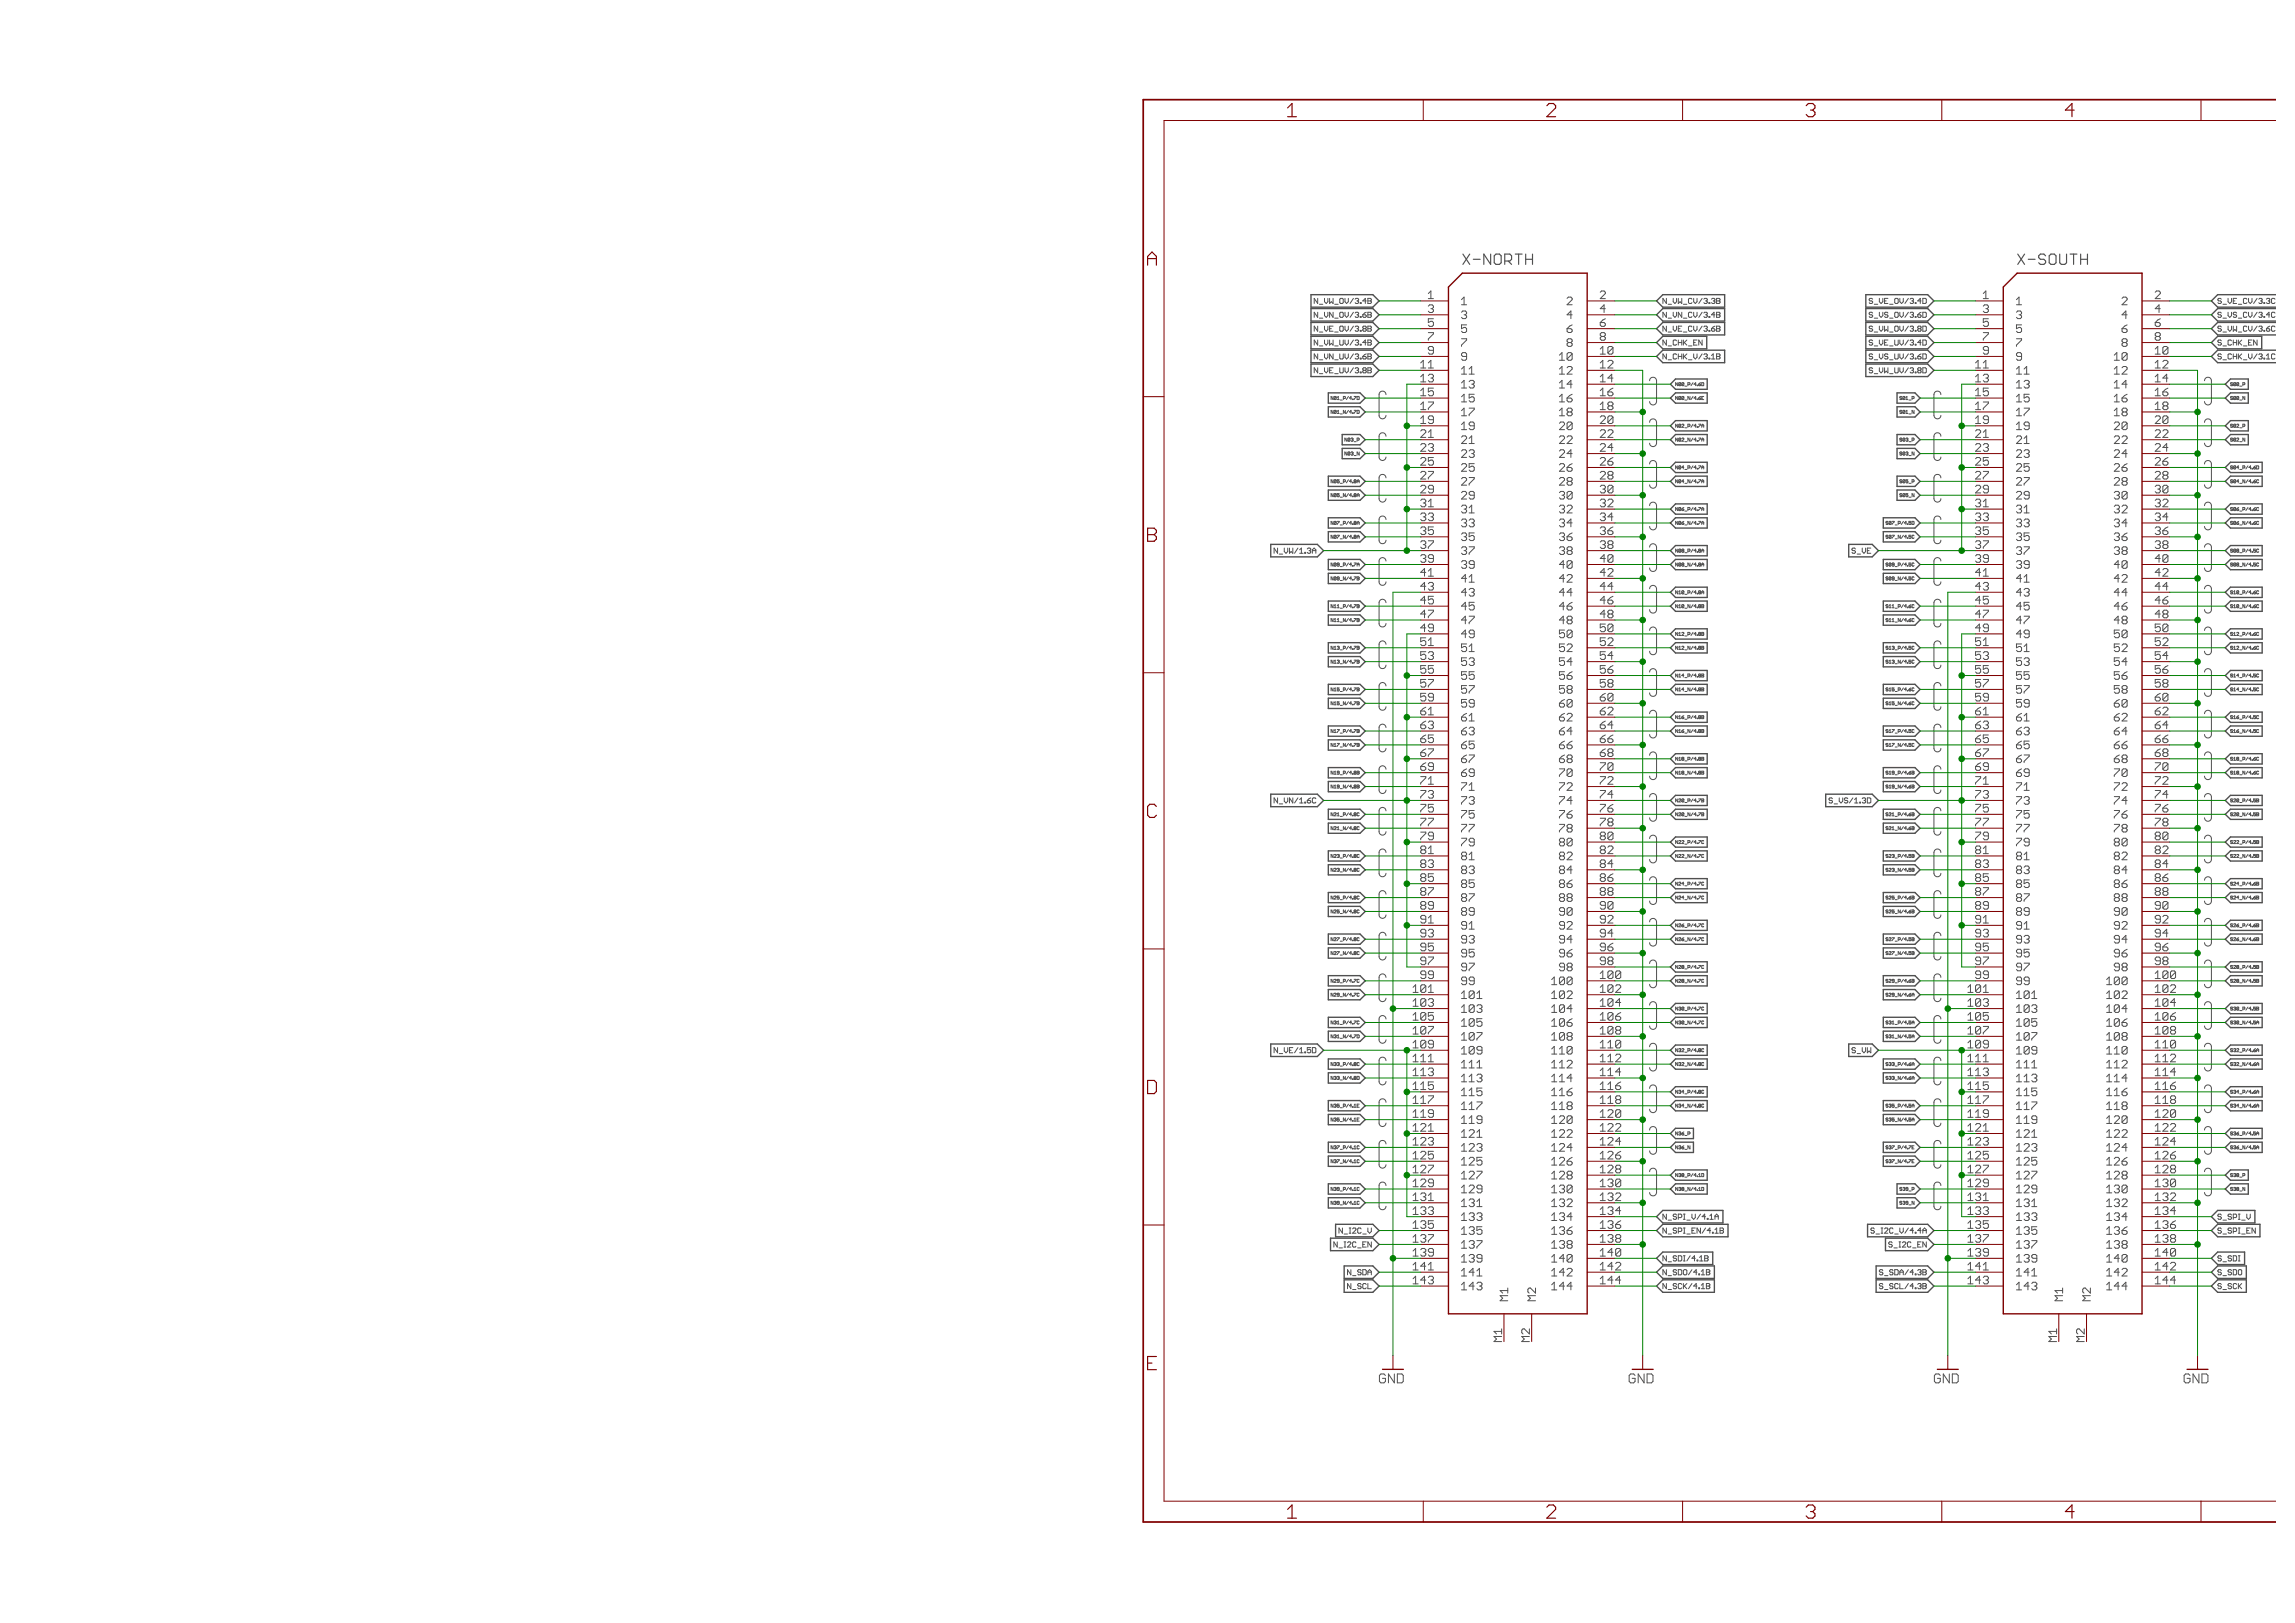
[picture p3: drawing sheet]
<svg xmlns="http://www.w3.org/2000/svg" width="420mm" height="297mm" viewBox="0 0 420 297" stroke-linecap="round" stroke-linejoin="round" font-family="sans-serif">
<defs><g id="words">
<g font-size="3.7" fill="#800000">
<text x="235.6" y="21.4">1</text>
<text x="283" y="21.4">2</text>
<text x="330.5" y="21.4">3</text>
<text x="378" y="21.4">4</text>
<text x="209.9" y="48.6">A</text>
<text x="209.9" y="99.2">B</text>
<text x="209.9" y="149.7">C</text>
<text x="209.9" y="200.2">D</text>
<text x="209.9" y="250.8">E</text>
<text x="235.6" y="277.9">1</text>
<text x="283" y="277.9">2</text>
<text x="330.5" y="277.9">3</text>
<text x="378" y="277.9">4</text>
</g>
<g font-size="2.9" fill="#505050">
<text x="267.5" y="48.5">X-NORTH</text>
<text x="369.1" y="48.5">X-SOUTH</text>
</g>
<g font-size="2.5" fill="#800000">
<text x="252.3" y="253.2">GND</text>
<text x="298" y="253.2">GND</text>
<text x="353.9" y="253.2">GND</text>
<text x="399.6" y="253.2">GND</text>
</g>
<g font-size="2.1" fill="#505050">
<text x="261.4" y="54.7">1</text>
<text x="261.4" y="57.3">3</text>
<text x="261.4" y="59.8">5</text>
<text x="267.3" y="55.8">1</text>
<text x="267.3" y="58.4">3</text>
<text x="286.8" y="55.8">2</text>
<text x="286.8" y="58.4">4</text>
<text x="292.7" y="54.7">2</text>
<text x="292.7" y="57.3">4</text>
<text x="292.7" y="59.8">6</text>
<text x="363" y="54.7">1</text>
<text x="363" y="57.3">3</text>
<text x="363" y="59.8">5</text>
<text x="368.9" y="55.8">1</text>
<text x="368.9" y="58.4">3</text>
<text x="388.4" y="55.8">2</text>
<text x="388.4" y="58.4">4</text>
<text x="394.3" y="54.7">2</text>
<text x="394.3" y="57.3">4</text>
<text x="394.3" y="59.8">6</text>
<text x="261.4" y="62.3">7</text>
<text x="261.4" y="64.9">9</text>
<text x="267.3" y="60.9">5</text>
<text x="267.3" y="63.5">7</text>
<text x="267.3" y="66">9</text>
<text x="285.5" y="66">10</text>
<text x="286.8" y="60.9">6</text>
<text x="286.8" y="63.5">8</text>
<text x="292.7" y="62.3">8</text>
<text x="292.7" y="64.9">10</text>
<text x="363" y="62.3">7</text>
<text x="363" y="64.9">9</text>
<text x="368.9" y="60.9">5</text>
<text x="368.9" y="63.5">7</text>
<text x="368.9" y="66">9</text>
<text x="387.1" y="66">10</text>
<text x="388.4" y="60.9">6</text>
<text x="388.4" y="63.5">8</text>
<text x="394.3" y="62.3">8</text>
<text x="394.3" y="64.9">10</text>
<text x="260.1" y="67.4">11</text>
<text x="260.1" y="70">13</text>
<text x="267.3" y="68.5">11</text>
<text x="267.3" y="71.1">13</text>
<text x="285.5" y="68.5">12</text>
<text x="285.5" y="71.1">14</text>
<text x="292.7" y="67.4">12</text>
<text x="292.7" y="70">14</text>
<text x="361.7" y="67.4">11</text>
<text x="361.7" y="70">13</text>
<text x="368.9" y="68.5">11</text>
<text x="368.9" y="71.1">13</text>
<text x="387.1" y="68.5">12</text>
<text x="387.1" y="71.1">14</text>
<text x="394.3" y="67.4">12</text>
<text x="394.3" y="70">14</text>
<text x="260.1" y="72.5">15</text>
<text x="260.1" y="75">17</text>
<text x="260.1" y="77.6">19</text>
<text x="267.3" y="73.6">15</text>
<text x="267.3" y="76.2">17</text>
<text x="285.5" y="73.6">16</text>
<text x="285.5" y="76.2">18</text>
<text x="292.7" y="72.5">16</text>
<text x="292.7" y="75">18</text>
<text x="292.7" y="77.6">20</text>
<text x="361.7" y="72.5">15</text>
<text x="361.7" y="75">17</text>
<text x="361.7" y="77.6">19</text>
<text x="368.9" y="73.6">15</text>
<text x="368.9" y="76.2">17</text>
<text x="387.1" y="73.6">16</text>
<text x="387.1" y="76.2">18</text>
<text x="394.3" y="72.5">16</text>
<text x="394.3" y="75">18</text>
<text x="394.3" y="77.6">20</text>
<text x="260.1" y="80.1">21</text>
<text x="260.1" y="82.7">23</text>
<text x="267.3" y="78.7">19</text>
<text x="267.3" y="81.2">21</text>
<text x="267.3" y="83.8">23</text>
<text x="285.5" y="78.7">20</text>
<text x="285.5" y="81.2">22</text>
<text x="285.5" y="83.8">24</text>
<text x="292.7" y="80.1">22</text>
<text x="292.7" y="82.7">24</text>
<text x="361.7" y="80.1">21</text>
<text x="361.7" y="82.7">23</text>
<text x="368.9" y="78.7">19</text>
<text x="368.9" y="81.2">21</text>
<text x="368.9" y="83.8">23</text>
<text x="387.1" y="78.7">20</text>
<text x="387.1" y="81.2">22</text>
<text x="387.1" y="83.8">24</text>
<text x="394.3" y="80.1">22</text>
<text x="394.3" y="82.7">24</text>
<text x="260.1" y="85.2">25</text>
<text x="260.1" y="87.7">27</text>
<text x="267.3" y="86.3">25</text>
<text x="267.3" y="88.8">27</text>
<text x="285.5" y="86.3">26</text>
<text x="285.5" y="88.8">28</text>
<text x="292.7" y="85.2">26</text>
<text x="292.7" y="87.7">28</text>
<text x="361.7" y="85.2">25</text>
<text x="361.7" y="87.7">27</text>
<text x="368.9" y="86.3">25</text>
<text x="368.9" y="88.8">27</text>
<text x="387.1" y="86.3">26</text>
<text x="387.1" y="88.8">28</text>
<text x="394.3" y="85.2">26</text>
<text x="394.3" y="87.7">28</text>
<text x="260.1" y="90.3">29</text>
<text x="260.1" y="92.8">31</text>
<text x="260.1" y="95.4">33</text>
<text x="267.3" y="91.4">29</text>
<text x="267.3" y="93.9">31</text>
<text x="285.5" y="91.4">30</text>
<text x="285.5" y="93.9">32</text>
<text x="292.7" y="90.3">30</text>
<text x="292.7" y="92.8">32</text>
<text x="292.7" y="95.4">34</text>
<text x="361.7" y="90.3">29</text>
<text x="361.7" y="92.8">31</text>
<text x="361.7" y="95.4">33</text>
<text x="368.9" y="91.4">29</text>
<text x="368.9" y="93.9">31</text>
<text x="387.1" y="91.4">30</text>
<text x="387.1" y="93.9">32</text>
<text x="394.3" y="90.3">30</text>
<text x="394.3" y="92.8">32</text>
<text x="394.3" y="95.4">34</text>
<text x="260.1" y="97.9">35</text>
<text x="260.1" y="100.4">37</text>
<text x="267.3" y="96.5">33</text>
<text x="267.3" y="99">35</text>
<text x="267.3" y="101.5">37</text>
<text x="285.5" y="96.5">34</text>
<text x="285.5" y="99">36</text>
<text x="285.5" y="101.5">38</text>
<text x="292.7" y="97.9">36</text>
<text x="292.7" y="100.4">38</text>
<text x="361.7" y="97.9">35</text>
<text x="361.7" y="100.4">37</text>
<text x="368.9" y="96.5">33</text>
<text x="368.9" y="99">35</text>
<text x="368.9" y="101.5">37</text>
<text x="387.1" y="96.5">34</text>
<text x="387.1" y="99">36</text>
<text x="387.1" y="101.5">38</text>
<text x="394.3" y="97.9">36</text>
<text x="394.3" y="100.4">38</text>
<text x="260.1" y="103">39</text>
<text x="260.1" y="105.5">41</text>
<text x="267.3" y="104.1">39</text>
<text x="267.3" y="106.6">41</text>
<text x="285.5" y="104.1">40</text>
<text x="285.5" y="106.6">42</text>
<text x="292.7" y="103">40</text>
<text x="292.7" y="105.5">42</text>
<text x="361.7" y="103">39</text>
<text x="361.7" y="105.5">41</text>
<text x="368.9" y="104.1">39</text>
<text x="368.9" y="106.6">41</text>
<text x="387.1" y="104.1">40</text>
<text x="387.1" y="106.6">42</text>
<text x="394.3" y="103">40</text>
<text x="394.3" y="105.5">42</text>
<text x="260.1" y="108">43</text>
<text x="260.1" y="110.6">45</text>
<text x="260.1" y="113.1">47</text>
<text x="267.3" y="109.2">43</text>
<text x="267.3" y="111.7">45</text>
<text x="285.5" y="109.2">44</text>
<text x="285.5" y="111.7">46</text>
<text x="292.7" y="108">44</text>
<text x="292.7" y="110.6">46</text>
<text x="292.7" y="113.1">48</text>
<text x="361.7" y="108">43</text>
<text x="361.7" y="110.6">45</text>
<text x="361.7" y="113.1">47</text>
<text x="368.9" y="109.2">43</text>
<text x="368.9" y="111.7">45</text>
<text x="387.1" y="109.2">44</text>
<text x="387.1" y="111.7">46</text>
<text x="394.3" y="108">44</text>
<text x="394.3" y="110.6">46</text>
<text x="394.3" y="113.1">48</text>
<text x="260.1" y="115.7">49</text>
<text x="260.1" y="118.2">51</text>
<text x="267.3" y="114.2">47</text>
<text x="267.3" y="116.8">49</text>
<text x="267.3" y="119.3">51</text>
<text x="285.5" y="114.2">48</text>
<text x="285.5" y="116.8">50</text>
<text x="285.5" y="119.3">52</text>
<text x="292.7" y="115.7">50</text>
<text x="292.7" y="118.2">52</text>
<text x="361.7" y="115.7">49</text>
<text x="361.7" y="118.2">51</text>
<text x="368.9" y="114.2">47</text>
<text x="368.9" y="116.8">49</text>
<text x="368.9" y="119.3">51</text>
<text x="387.1" y="114.2">48</text>
<text x="387.1" y="116.8">50</text>
<text x="387.1" y="119.3">52</text>
<text x="394.3" y="115.7">50</text>
<text x="394.3" y="118.2">52</text>
<text x="260.1" y="120.7">53</text>
<text x="260.1" y="123.3">55</text>
<text x="260.1" y="125.8">57</text>
<text x="267.3" y="121.9">53</text>
<text x="267.3" y="124.4">55</text>
<text x="285.5" y="121.9">54</text>
<text x="285.5" y="124.4">56</text>
<text x="292.7" y="120.7">54</text>
<text x="292.7" y="123.3">56</text>
<text x="292.7" y="125.8">58</text>
<text x="361.7" y="120.7">53</text>
<text x="361.7" y="123.3">55</text>
<text x="361.7" y="125.8">57</text>
<text x="368.9" y="121.9">53</text>
<text x="368.9" y="124.4">55</text>
<text x="387.1" y="121.9">54</text>
<text x="387.1" y="124.4">56</text>
<text x="394.3" y="120.7">54</text>
<text x="394.3" y="123.3">56</text>
<text x="394.3" y="125.8">58</text>
<text x="260.1" y="128.4">59</text>
<text x="260.1" y="130.9">61</text>
<text x="267.3" y="126.9">57</text>
<text x="267.3" y="129.5">59</text>
<text x="285.5" y="126.9">58</text>
<text x="285.5" y="129.5">60</text>
<text x="292.7" y="128.4">60</text>
<text x="292.7" y="130.9">62</text>
<text x="361.7" y="128.4">59</text>
<text x="361.7" y="130.9">61</text>
<text x="368.9" y="126.9">57</text>
<text x="368.9" y="129.5">59</text>
<text x="387.1" y="126.9">58</text>
<text x="387.1" y="129.5">60</text>
<text x="394.3" y="128.4">60</text>
<text x="394.3" y="130.9">62</text>
<text x="260.1" y="133.4">63</text>
<text x="260.1" y="136">65</text>
<text x="267.3" y="132">61</text>
<text x="267.3" y="134.6">63</text>
<text x="267.3" y="137.1">65</text>
<text x="285.5" y="132">62</text>
<text x="285.5" y="134.6">64</text>
<text x="285.5" y="137.1">66</text>
<text x="292.7" y="133.4">64</text>
<text x="292.7" y="136">66</text>
<text x="361.7" y="133.4">63</text>
<text x="361.7" y="136">65</text>
<text x="368.9" y="132">61</text>
<text x="368.9" y="134.6">63</text>
<text x="368.9" y="137.1">65</text>
<text x="387.1" y="132">62</text>
<text x="387.1" y="134.6">64</text>
<text x="387.1" y="137.1">66</text>
<text x="394.3" y="133.4">64</text>
<text x="394.3" y="136">66</text>
<text x="260.1" y="138.5">67</text>
<text x="260.1" y="141.1">69</text>
<text x="260.1" y="143.6">71</text>
<text x="267.3" y="139.6">67</text>
<text x="267.3" y="142.2">69</text>
<text x="285.5" y="139.6">68</text>
<text x="285.5" y="142.2">70</text>
<text x="292.7" y="138.5">68</text>
<text x="292.7" y="141.1">70</text>
<text x="292.7" y="143.6">72</text>
<text x="361.7" y="138.5">67</text>
<text x="361.7" y="141.1">69</text>
<text x="361.7" y="143.6">71</text>
<text x="368.9" y="139.6">67</text>
<text x="368.9" y="142.2">69</text>
<text x="387.1" y="139.6">68</text>
<text x="387.1" y="142.2">70</text>
<text x="394.3" y="138.5">68</text>
<text x="394.3" y="141.1">70</text>
<text x="394.3" y="143.6">72</text>
<text x="260.1" y="146.1">73</text>
<text x="260.1" y="148.7">75</text>
<text x="267.3" y="144.7">71</text>
<text x="267.3" y="147.3">73</text>
<text x="267.3" y="149.8">75</text>
<text x="285.5" y="144.7">72</text>
<text x="285.5" y="147.3">74</text>
<text x="285.5" y="149.8">76</text>
<text x="292.7" y="146.1">74</text>
<text x="292.7" y="148.7">76</text>
<text x="361.7" y="146.1">73</text>
<text x="361.7" y="148.7">75</text>
<text x="368.9" y="144.7">71</text>
<text x="368.9" y="147.3">73</text>
<text x="368.9" y="149.8">75</text>
<text x="387.1" y="144.7">72</text>
<text x="387.1" y="147.3">74</text>
<text x="387.1" y="149.8">76</text>
<text x="394.3" y="146.1">74</text>
<text x="394.3" y="148.7">76</text>
<text x="260.1" y="151.2">77</text>
<text x="260.1" y="153.8">79</text>
<text x="267.3" y="152.3">77</text>
<text x="267.3" y="154.9">79</text>
<text x="285.5" y="152.3">78</text>
<text x="285.5" y="154.9">80</text>
<text x="292.7" y="151.2">78</text>
<text x="292.7" y="153.8">80</text>
<text x="361.7" y="151.2">77</text>
<text x="361.7" y="153.8">79</text>
<text x="368.9" y="152.3">77</text>
<text x="368.9" y="154.9">79</text>
<text x="387.1" y="152.3">78</text>
<text x="387.1" y="154.9">80</text>
<text x="394.3" y="151.2">78</text>
<text x="394.3" y="153.8">80</text>
<text x="260.1" y="156.3">81</text>
<text x="260.1" y="158.8">83</text>
<text x="260.1" y="161.4">85</text>
<text x="267.3" y="157.4">81</text>
<text x="267.3" y="160">83</text>
<text x="285.5" y="157.4">82</text>
<text x="285.5" y="160">84</text>
<text x="292.7" y="156.3">82</text>
<text x="292.7" y="158.8">84</text>
<text x="292.7" y="161.4">86</text>
<text x="361.7" y="156.3">81</text>
<text x="361.7" y="158.8">83</text>
<text x="361.7" y="161.4">85</text>
<text x="368.9" y="157.4">81</text>
<text x="368.9" y="160">83</text>
<text x="387.1" y="157.4">82</text>
<text x="387.1" y="160">84</text>
<text x="394.3" y="156.3">82</text>
<text x="394.3" y="158.8">84</text>
<text x="394.3" y="161.4">86</text>
<text x="260.1" y="163.9">87</text>
<text x="260.1" y="166.5">89</text>
<text x="267.3" y="162.5">85</text>
<text x="267.3" y="165">87</text>
<text x="267.3" y="167.6">89</text>
<text x="285.5" y="162.5">86</text>
<text x="285.5" y="165">88</text>
<text x="285.5" y="167.6">90</text>
<text x="292.7" y="163.9">88</text>
<text x="292.7" y="166.5">90</text>
<text x="361.7" y="163.9">87</text>
<text x="361.7" y="166.5">89</text>
<text x="368.9" y="162.5">85</text>
<text x="368.9" y="165">87</text>
<text x="368.9" y="167.6">89</text>
<text x="387.1" y="162.5">86</text>
<text x="387.1" y="165">88</text>
<text x="387.1" y="167.6">90</text>
<text x="394.3" y="163.9">88</text>
<text x="394.3" y="166.5">90</text>
<text x="260.1" y="169">91</text>
<text x="260.1" y="171.5">93</text>
<text x="267.3" y="170.1">91</text>
<text x="267.3" y="172.7">93</text>
<text x="285.5" y="170.1">92</text>
<text x="285.5" y="172.7">94</text>
<text x="292.7" y="169">92</text>
<text x="292.7" y="171.5">94</text>
<text x="361.7" y="169">91</text>
<text x="361.7" y="171.5">93</text>
<text x="368.9" y="170.1">91</text>
<text x="368.9" y="172.7">93</text>
<text x="387.1" y="170.1">92</text>
<text x="387.1" y="172.7">94</text>
<text x="394.3" y="169">92</text>
<text x="394.3" y="171.5">94</text>
<text x="260.1" y="174.1">95</text>
<text x="260.1" y="176.6">97</text>
<text x="260.1" y="179.2">99</text>
<text x="267.3" y="175.2">95</text>
<text x="267.3" y="177.7">97</text>
<text x="285.5" y="175.2">96</text>
<text x="285.5" y="177.7">98</text>
<text x="292.7" y="174.1">96</text>
<text x="292.7" y="176.6">98</text>
<text x="292.7" y="179.2">100</text>
<text x="361.7" y="174.1">95</text>
<text x="361.7" y="176.6">97</text>
<text x="361.7" y="179.2">99</text>
<text x="368.9" y="175.2">95</text>
<text x="368.9" y="177.7">97</text>
<text x="387.1" y="175.2">96</text>
<text x="387.1" y="177.7">98</text>
<text x="394.3" y="174.1">96</text>
<text x="394.3" y="176.6">98</text>
<text x="394.3" y="179.2">100</text>
<text x="258.8" y="181.7">101</text>
<text x="258.8" y="184.2">103</text>
<text x="267.3" y="180.3">99</text>
<text x="267.3" y="182.8">101</text>
<text x="267.3" y="185.4">103</text>
<text x="284.2" y="180.3">100</text>
<text x="284.2" y="182.8">102</text>
<text x="284.2" y="185.4">104</text>
<text x="292.7" y="181.7">102</text>
<text x="292.7" y="184.2">104</text>
<text x="360.4" y="181.7">101</text>
<text x="360.4" y="184.2">103</text>
<text x="368.9" y="180.3">99</text>
<text x="368.9" y="182.8">101</text>
<text x="368.9" y="185.4">103</text>
<text x="385.8" y="180.3">100</text>
<text x="385.8" y="182.8">102</text>
<text x="385.8" y="185.4">104</text>
<text x="394.3" y="181.7">102</text>
<text x="394.3" y="184.2">104</text>
<text x="258.8" y="186.8">105</text>
<text x="258.8" y="189.3">107</text>
<text x="258.8" y="191.9">109</text>
<text x="267.3" y="187.9">105</text>
<text x="267.3" y="190.4">107</text>
<text x="284.2" y="187.9">106</text>
<text x="284.2" y="190.4">108</text>
<text x="292.7" y="186.8">106</text>
<text x="292.7" y="189.3">108</text>
<text x="292.7" y="191.9">110</text>
<text x="360.4" y="186.8">105</text>
<text x="360.4" y="189.3">107</text>
<text x="360.4" y="191.9">109</text>
<text x="368.9" y="187.9">105</text>
<text x="368.9" y="190.4">107</text>
<text x="385.8" y="187.9">106</text>
<text x="385.8" y="190.4">108</text>
<text x="394.3" y="186.8">106</text>
<text x="394.3" y="189.3">108</text>
<text x="394.3" y="191.9">110</text>
<text x="258.8" y="194.4">111</text>
<text x="258.8" y="196.9">113</text>
<text x="267.3" y="193">109</text>
<text x="267.3" y="195.5">111</text>
<text x="284.2" y="193">110</text>
<text x="284.2" y="195.5">112</text>
<text x="292.7" y="194.4">112</text>
<text x="292.7" y="196.9">114</text>
<text x="360.4" y="194.4">111</text>
<text x="360.4" y="196.9">113</text>
<text x="368.9" y="193">109</text>
<text x="368.9" y="195.5">111</text>
<text x="385.8" y="193">110</text>
<text x="385.8" y="195.5">112</text>
<text x="394.3" y="194.4">112</text>
<text x="394.3" y="196.9">114</text>
<text x="258.8" y="199.5">115</text>
<text x="258.8" y="202">117</text>
<text x="267.3" y="198">113</text>
<text x="267.3" y="200.6">115</text>
<text x="267.3" y="203.1">117</text>
<text x="284.2" y="198">114</text>
<text x="284.2" y="200.6">116</text>
<text x="284.2" y="203.1">118</text>
<text x="292.7" y="199.5">116</text>
<text x="292.7" y="202">118</text>
<text x="360.4" y="199.5">115</text>
<text x="360.4" y="202">117</text>
<text x="368.9" y="198">113</text>
<text x="368.9" y="200.6">115</text>
<text x="368.9" y="203.1">117</text>
<text x="385.8" y="198">114</text>
<text x="385.8" y="200.6">116</text>
<text x="385.8" y="203.1">118</text>
<text x="394.3" y="199.5">116</text>
<text x="394.3" y="202">118</text>
<text x="258.8" y="204.6">119</text>
<text x="258.8" y="207.1">121</text>
<text x="258.8" y="209.6">123</text>
<text x="267.3" y="205.7">119</text>
<text x="267.3" y="208.2">121</text>
<text x="284.2" y="205.7">120</text>
<text x="284.2" y="208.2">122</text>
<text x="292.7" y="204.6">120</text>
<text x="292.7" y="207.1">122</text>
<text x="292.7" y="209.6">124</text>
<text x="360.4" y="204.6">119</text>
<text x="360.4" y="207.1">121</text>
<text x="360.4" y="209.6">123</text>
<text x="368.9" y="205.7">119</text>
<text x="368.9" y="208.2">121</text>
<text x="385.8" y="205.7">120</text>
<text x="385.8" y="208.2">122</text>
<text x="394.3" y="204.6">120</text>
<text x="394.3" y="207.1">122</text>
<text x="394.3" y="209.6">124</text>
<text x="258.8" y="212.2">125</text>
<text x="258.8" y="214.7">127</text>
<text x="267.3" y="210.7">123</text>
<text x="267.3" y="213.3">125</text>
<text x="267.3" y="215.8">127</text>
<text x="284.2" y="210.7">124</text>
<text x="284.2" y="213.3">126</text>
<text x="284.2" y="215.8">128</text>
<text x="292.7" y="212.2">126</text>
<text x="292.7" y="214.7">128</text>
<text x="360.4" y="212.2">125</text>
<text x="360.4" y="214.7">127</text>
<text x="368.9" y="210.7">123</text>
<text x="368.9" y="213.3">125</text>
<text x="368.9" y="215.8">127</text>
<text x="385.8" y="210.7">124</text>
<text x="385.8" y="213.3">126</text>
<text x="385.8" y="215.8">128</text>
<text x="394.3" y="212.2">126</text>
<text x="394.3" y="214.7">128</text>
<text x="258.8" y="217.2">129</text>
<text x="258.8" y="219.8">131</text>
<text x="267.3" y="218.4">129</text>
<text x="267.3" y="220.9">131</text>
<text x="284.2" y="218.4">130</text>
<text x="284.2" y="220.9">132</text>
<text x="292.7" y="217.2">130</text>
<text x="292.7" y="219.8">132</text>
<text x="360.4" y="217.2">129</text>
<text x="360.4" y="219.8">131</text>
<text x="368.9" y="218.4">129</text>
<text x="368.9" y="220.9">131</text>
<text x="385.8" y="218.4">130</text>
<text x="385.8" y="220.9">132</text>
<text x="394.3" y="217.2">130</text>
<text x="394.3" y="219.8">132</text>
<text x="258.8" y="222.3">133</text>
<text x="258.8" y="224.9">135</text>
<text x="258.8" y="227.4">137</text>
<text x="267.3" y="223.4">133</text>
<text x="267.3" y="226">135</text>
<text x="284.2" y="223.4">134</text>
<text x="284.2" y="226">136</text>
<text x="292.7" y="222.3">134</text>
<text x="292.7" y="224.9">136</text>
<text x="292.7" y="227.4">138</text>
<text x="360.4" y="222.3">133</text>
<text x="360.4" y="224.9">135</text>
<text x="360.4" y="227.4">137</text>
<text x="368.9" y="223.4">133</text>
<text x="368.9" y="226">135</text>
<text x="385.8" y="223.4">134</text>
<text x="385.8" y="226">136</text>
<text x="394.3" y="222.3">134</text>
<text x="394.3" y="224.9">136</text>
<text x="394.3" y="227.4">138</text>
<text x="258.8" y="229.9">139</text>
<text x="258.8" y="232.5">141</text>
<text x="267.3" y="228.5">137</text>
<text x="267.3" y="231.1">139</text>
<text x="267.3" y="233.6">141</text>
<text x="284.2" y="228.5">138</text>
<text x="284.2" y="231.1">140</text>
<text x="284.2" y="233.6">142</text>
<text x="292.7" y="229.9">140</text>
<text x="292.7" y="232.5">142</text>
<text x="360.4" y="229.9">139</text>
<text x="360.4" y="232.5">141</text>
<text x="368.9" y="228.5">137</text>
<text x="368.9" y="231.1">139</text>
<text x="368.9" y="233.6">141</text>
<text x="385.8" y="228.5">138</text>
<text x="385.8" y="231.1">140</text>
<text x="385.8" y="233.6">142</text>
<text x="394.3" y="229.9">140</text>
<text x="394.3" y="232.5">142</text>
<text x="258.8" y="235">143</text>
<text x="267.3" y="236.1">143</text>
<text x="275.9" y="238.1" transform="rotate(-90 275.9 238.1)">M1</text>
<text x="281" y="238.1" transform="rotate(-90 281 238.1)">M2</text>
<text x="284.2" y="236.1">144</text>
<text x="292.7" y="235">144</text>
<text x="360.4" y="235">143</text>
<text x="368.9" y="236.1">143</text>
<text x="377.5" y="238.1" transform="rotate(-90 377.5 238.1)">M1</text>
<text x="382.6" y="238.1" transform="rotate(-90 382.6 238.1)">M2</text>
<text x="385.8" y="236.1">144</text>
<text x="394.3" y="235">144</text>
<text x="274.8" y="245.4" transform="rotate(-90 274.8 245.4)">M1</text>
<text x="279.9" y="245.4" transform="rotate(-90 279.9 245.4)">M2</text>
<text x="376.4" y="245.4" transform="rotate(-90 376.4 245.4)">M1</text>
<text x="381.5" y="245.4" transform="rotate(-90 381.5 245.4)">M2</text>
</g>
<g font-size="1.4" fill="#505050">
<text x="241" y="55.6">N_VW_OV/3.4B</text>
<text x="241" y="58.1">N_VN_OV/3.6B</text>
<text x="304.2" y="55.6">N_VW_CV/3.3B</text>
<text x="304.2" y="58.1">N_VN_CV/3.4B</text>
<text x="342.6" y="55.6">S_VE_OV/3.4D</text>
<text x="342.6" y="58.1">S_VS_OV/3.6D</text>
<text x="405.8" y="55.6">S_VE_CV/3.3C</text>
<text x="405.8" y="58.1">S_VS_CV/3.4C</text>
<text x="241" y="60.7">N_VE_OV/3.8B</text>
<text x="241" y="63.2">N_VW_UV/3.4B</text>
<text x="241" y="65.7">N_VN_UV/3.6B</text>
<text x="304.2" y="60.7">N_VE_CV/3.6B</text>
<text x="304.2" y="65.7">N_CHK_V/3.1B</text>
<text x="304.2" y="63.2">N_CHK_EN</text>
<text x="342.6" y="60.7">S_VW_OV/3.8D</text>
<text x="342.6" y="63.2">S_VE_UV/3.4D</text>
<text x="342.6" y="65.7">S_VS_UV/3.6D</text>
<text x="405.8" y="60.7">S_VW_CV/3.6C</text>
<text x="405.8" y="65.7">S_CHK_V/3.1C</text>
<text x="405.8" y="63.2">S_CHK_EN</text>
<text x="241" y="68.3">N_VE_UV/3.8B</text>
<text x="342.6" y="68.3">S_VW_UV/3.8D</text>
<text x="233.4" y="101.3">N_VW/1.3A</text>
<text x="339.2" y="101.3">S_VE</text>
<text x="233.4" y="147">N_VN/1.6C</text>
<text x="335" y="147">S_VS/1.3D</text>
<text x="233.4" y="192.7">N_VE/1.5D</text>
<text x="339.2" y="192.7">S_VW</text>
<text x="245.2" y="225.7">N_I2C_V</text>
<text x="304.2" y="223.2">N_SPI_V/4.1A</text>
<text x="304.2" y="225.7">N_SPI_EN/4.1B</text>
<text x="342.6" y="225.7">S_I2C_V/4.4A</text>
<text x="405.8" y="223.2">S_SPI_V</text>
<text x="405.8" y="225.7">S_SPI_EN</text>
<text x="244.4" y="228.3">N_I2C_EN</text>
<text x="246.9" y="233.3">N_SDA</text>
<text x="304.2" y="230.8">N_SDI/4.1B</text>
<text x="304.2" y="233.3">N_SDO/4.1B</text>
<text x="344.3" y="233.3">S_SDA/4.3B</text>
<text x="346" y="228.3">S_I2C_EN</text>
<text x="405.8" y="233.3">S_SDO</text>
<text x="405.8" y="230.8">S_SDI</text>
<text x="246.9" y="235.9">N_SCL</text>
<text x="304.2" y="235.9">N_SCK/4.1B</text>
<text x="344.3" y="235.9">S_SCL/4.3B</text>
<text x="405.8" y="235.9">S_SCK</text>
</g>
<g font-size=".8" fill="#505050">
<text x="306.6" y="70.6">N00_P/4.6D</text>
<text x="408.2" y="70.6">S00_P</text>
<text x="243.7" y="73.2">N01_P/4.7D</text>
<text x="243.7" y="75.7">N01_N/4.7D</text>
<text x="306.6" y="73.2">N00_N/4.6E</text>
<text x="347.9" y="73.2">S01_P</text>
<text x="347.9" y="75.7">S01_N</text>
<text x="408.2" y="73.2">S00_N</text>
<text x="246.3" y="80.8">N03_P</text>
<text x="246.3" y="83.3">N03_N</text>
<text x="306.6" y="78.2">N02_P/4.7A</text>
<text x="306.6" y="80.8">N02_N/4.7A</text>
<text x="347.9" y="80.8">S03_P</text>
<text x="347.9" y="83.3">S03_N</text>
<text x="408.2" y="78.2">S02_P</text>
<text x="408.2" y="80.8">S02_N</text>
<text x="243.7" y="88.4">N05_P/4.8A</text>
<text x="306.6" y="85.9">N04_P/4.7A</text>
<text x="306.6" y="88.4">N04_N/4.7A</text>
<text x="347.9" y="88.4">S05_P</text>
<text x="408.2" y="85.9">S04_P/4.6D</text>
<text x="408.2" y="88.4">S04_N/4.6C</text>
<text x="243.7" y="90.9">N05_N/4.8A</text>
<text x="306.6" y="93.5">N06_P/4.7A</text>
<text x="347.9" y="90.9">S05_N</text>
<text x="408.2" y="93.5">S06_P/4.6C</text>
<text x="243.7" y="96">N07_P/4.8A</text>
<text x="243.7" y="98.6">N07_N/4.8A</text>
<text x="306.6" y="96">N06_N/4.7A</text>
<text x="306.6" y="101.1">N08_P/4.8A</text>
<text x="345.3" y="96">S07_P/4.5D</text>
<text x="345.3" y="98.6">S07_N/4.5C</text>
<text x="408.2" y="96">S06_N/4.6C</text>
<text x="408.2" y="101.1">S08_P/4.5C</text>
<text x="243.7" y="103.6">N09_P/4.7A</text>
<text x="243.7" y="106.2">N09_N/4.7B</text>
<text x="306.6" y="103.6">N08_N/4.8A</text>
<text x="345.3" y="103.6">S09_P/4.5C</text>
<text x="345.3" y="106.2">S09_N/4.5C</text>
<text x="408.2" y="103.6">S08_N/4.5C</text>
<text x="243.7" y="111.3">N11_P/4.7B</text>
<text x="243.7" y="113.8">N11_N/4.7B</text>
<text x="306.6" y="108.7">N10_P/4.8A</text>
<text x="306.6" y="111.2">N10_N/4.8B</text>
<text x="345.3" y="111.3">S11_P/4.6C</text>
<text x="345.3" y="113.8">S11_N/4.6C</text>
<text x="408.2" y="108.7">S10_P/4.6C</text>
<text x="408.2" y="111.2">S10_N/4.6C</text>
<text x="243.7" y="118.9">N13_P/4.7B</text>
<text x="306.6" y="116.3">N12_P/4.8B</text>
<text x="306.6" y="118.9">N12_N/4.8B</text>
<text x="345.3" y="118.9">S13_P/4.5C</text>
<text x="408.2" y="116.3">S12_P/4.6C</text>
<text x="408.2" y="118.9">S12_N/4.6C</text>
<text x="243.7" y="121.4">N13_N/4.7B</text>
<text x="306.6" y="123.9">N14_P/4.8B</text>
<text x="345.3" y="121.4">S13_N/4.5C</text>
<text x="408.2" y="123.9">S14_P/4.5C</text>
<text x="243.7" y="126.5">N15_P/4.7B</text>
<text x="243.7" y="129">N15_N/4.7B</text>
<text x="306.6" y="126.5">N14_N/4.8B</text>
<text x="306.6" y="131.6">N16_P/4.8B</text>
<text x="345.3" y="126.5">S15_P/4.6C</text>
<text x="345.3" y="129">S15_N/4.6C</text>
<text x="408.2" y="126.5">S14_N/4.5C</text>
<text x="408.2" y="131.6">S16_P/4.5C</text>
<text x="243.7" y="134.1">N17_P/4.7B</text>
<text x="243.7" y="136.6">N17_N/4.7B</text>
<text x="306.6" y="134.1">N16_N/4.8B</text>
<text x="345.3" y="134.1">S17_P/4.5C</text>
<text x="345.3" y="136.6">S17_N/4.5C</text>
<text x="408.2" y="134.1">S16_N/4.5C</text>
<text x="243.7" y="141.7">N19_P/4.8B</text>
<text x="306.6" y="139.2">N18_P/4.8B</text>
<text x="306.6" y="141.7">N18_N/4.8B</text>
<text x="345.3" y="141.7">S19_P/4.6B</text>
<text x="408.2" y="139.2">S18_P/4.6C</text>
<text x="408.2" y="141.7">S18_N/4.6C</text>
<text x="243.7" y="144.3">N19_N/4.8B</text>
<text x="243.7" y="149.3">N21_P/4.8C</text>
<text x="306.6" y="146.8">N20_P/4.7B</text>
<text x="306.6" y="149.3">N20_N/4.7B</text>
<text x="345.3" y="144.3">S19_N/4.6B</text>
<text x="345.3" y="149.3">S21_P/4.6B</text>
<text x="408.2" y="146.8">S20_P/4.5B</text>
<text x="408.2" y="149.3">S20_N/4.5B</text>
<text x="243.7" y="151.9">N21_N/4.8C</text>
<text x="306.6" y="154.4">N22_P/4.7C</text>
<text x="345.3" y="151.9">S21_N/4.6B</text>
<text x="408.2" y="154.4">S22_P/4.5B</text>
<text x="243.7" y="157">N23_P/4.8C</text>
<text x="243.7" y="159.5">N23_N/4.8C</text>
<text x="306.6" y="157">N22_N/4.7C</text>
<text x="345.3" y="157">S23_P/4.5B</text>
<text x="345.3" y="159.5">S23_N/4.5B</text>
<text x="408.2" y="157">S22_N/4.5B</text>
<text x="243.7" y="164.6">N25_P/4.8C</text>
<text x="243.7" y="167.1">N25_N/4.8C</text>
<text x="306.6" y="162">N24_P/4.7C</text>
<text x="306.6" y="164.6">N24_N/4.7C</text>
<text x="345.3" y="164.6">S25_P/4.6B</text>
<text x="345.3" y="167.1">S25_N/4.6B</text>
<text x="408.2" y="162">S24_P/4.6B</text>
<text x="408.2" y="164.6">S24_N/4.6B</text>
<text x="243.7" y="172.2">N27_P/4.8C</text>
<text x="306.6" y="169.7">N26_P/4.7C</text>
<text x="306.6" y="172.2">N26_N/4.7C</text>
<text x="345.3" y="172.2">S27_P/4.5B</text>
<text x="408.2" y="169.7">S26_P/4.6B</text>
<text x="408.2" y="172.2">S26_N/4.6B</text>
<text x="243.7" y="174.7">N27_N/4.8C</text>
<text x="243.7" y="179.8">N29_P/4.7C</text>
<text x="306.6" y="177.3">N28_P/4.7C</text>
<text x="306.6" y="179.8">N28_N/4.7C</text>
<text x="345.3" y="174.7">S27_N/4.5B</text>
<text x="345.3" y="179.8">S29_P/4.6B</text>
<text x="408.2" y="177.3">S28_P/4.5B</text>
<text x="408.2" y="179.8">S28_N/4.5B</text>
<text x="243.7" y="182.4">N29_N/4.7C</text>
<text x="306.6" y="184.9">N30_P/4.7C</text>
<text x="345.3" y="182.4">S29_N/4.6A</text>
<text x="408.2" y="184.9">S30_P/4.5B</text>
<text x="243.7" y="187.4">N31_P/4.7C</text>
<text x="243.7" y="190">N31_N/4.7D</text>
<text x="306.6" y="187.4">N30_N/4.7C</text>
<text x="345.3" y="187.4">S31_P/4.5A</text>
<text x="345.3" y="190">S31_N/4.5A</text>
<text x="408.2" y="187.4">S30_N/4.5A</text>
<text x="243.7" y="195.1">N33_P/4.8C</text>
<text x="243.7" y="197.6">N33_N/4.8D</text>
<text x="306.6" y="192.5">N32_P/4.8C</text>
<text x="306.6" y="195.1">N32_N/4.8C</text>
<text x="345.3" y="195.1">S33_P/4.6A</text>
<text x="345.3" y="197.6">S33_N/4.6A</text>
<text x="408.2" y="192.5">S32_P/4.6A</text>
<text x="408.2" y="195.1">S32_N/4.6A</text>
<text x="243.7" y="202.7">N35_P/4.1E</text>
<text x="306.6" y="200.1">N34_P/4.8C</text>
<text x="306.6" y="202.7">N34_N/4.8C</text>
<text x="345.3" y="202.7">S35_P/4.5A</text>
<text x="408.2" y="200.1">S34_P/4.6A</text>
<text x="408.2" y="202.7">S34_N/4.6A</text>
<text x="243.7" y="205.2">N35_N/4.1E</text>
<text x="306.6" y="207.8">N36_P</text>
<text x="345.3" y="205.2">S35_N/4.5A</text>
<text x="408.2" y="207.8">S36_P/4.5A</text>
<text x="243.7" y="210.3">N37_P/4.1C</text>
<text x="243.7" y="212.8">N37_N/4.1C</text>
<text x="306.6" y="210.3">N36_N</text>
<text x="306.6" y="215.4">N38_P/4.1D</text>
<text x="345.3" y="210.3">S37_P/4.7E</text>
<text x="345.3" y="212.8">S37_N/4.7E</text>
<text x="408.2" y="210.3">S36_N/4.5A</text>
<text x="408.2" y="215.4">S38_P</text>
<text x="243.7" y="217.9">N39_P/4.1C</text>
<text x="243.7" y="220.5">N39_N/4.1C</text>
<text x="306.6" y="217.9">N38_N/4.1D</text>
<text x="347.9" y="217.9">S39_P</text>
<text x="347.9" y="220.5">S39_N</text>
<text x="408.2" y="217.9">S38_N</text>
</g>
</g></defs>
<g fill="none" stroke="#505050" stroke-width=".18">
<path d="M314.7 54.6l.2 .2-.2 .3 .2 .3-.2 .1M314.7 57.1l.2 .2-.2 .3 .2 .3-.2 .2M314.7 59.7l.2 .1-.2 .4 .2 .3-.2 .1M416.3 54.6l.2 .2M416.3 57.1l.2 .2M416.3 59.7l.2 .1M416.5 55.4l-.2 .1M416.5 57.9l-.2 .2M253.7 72.2a.63 .63 0 0 0-.6-.6 .63 .63 0 0 0-.6 .6v3.8a.63 .63 0 0 0 .6 .7 .63 .63 0 0 0 .6-.7M253.7 79.8a.63 .63 0 0 0-.6-.6 .63 .63 0 0 0-.6 .6v3.9a.63 .63 0 0 0 .6 .6 .63 .63 0 0 0 .6-.6M302 69.7a.63 .63 0 0 1 .6-.7 .63 .63 0 0 1 .7 .7v3.8a.63 .63 0 0 1-.7 .6 .63 .63 0 0 1-.6-.6M302 77.3a.63 .63 0 0 1 .6-.6 .63 .63 0 0 1 .7 .6v3.8a.63 .63 0 0 1-.7 .6 .63 .63 0 0 1-.6-.6"/>
<path d="M311 62.2l.6 1v-1M311.6 72.6h.3M311.6 73.1h.3M311.8 70v.6M314.7 64.8l.2 .1-.2 .3 .2 .4-.2 .1M355.3 72.2a.63 .63 0 0 0-.6-.6 .63 .63 0 0 0-.6 .6v3.8a.63 .63 0 0 0 .6 .7 .63 .63 0 0 0 .6-.7M355.3 79.8a.63 .63 0 0 0-.6-.6 .63 .63 0 0 0-.6 .6v3.9a.63 .63 0 0 0 .6 .6 .63 .63 0 0 0 .6-.6M403.6 69.7a.63 .63 0 0 1 .6-.7 .63 .63 0 0 1 .7 .7v3.8a.63 .63 0 0 1-.7 .6 .63 .63 0 0 1-.6-.6M403.6 77.3a.63 .63 0 0 1 .6-.6 .63 .63 0 0 1 .7 .6v3.8a.63 .63 0 0 1-.7 .6 .63 .63 0 0 1-.6-.6M410.6 72.6l.4 .5v-.5M410.9 70v.4M410.9 77.6v.4"/>
<path d="M412.6 62.2l.6 1v-1M416.3 64.8l.2 .1M416.5 60.5l-.2 .1M416.5 65.6l-.2 .1M253.7 87.5a.63 .63 0 0 0-.6-.7 .63 .63 0 0 0-.6 .7v3.8a.63 .63 0 0 0 .6 .6 .63 .63 0 0 0 .6-.6M253.7 95.1a.63 .63 0 0 0-.6-.7 .63 .63 0 0 0-.6 .7v3.8a.63 .63 0 0 0 .6 .6 .63 .63 0 0 0 .6-.6M302 84.9a.63 .63 0 0 1 .6-.6 .63 .63 0 0 1 .7 .6v3.8a.63 .63 0 0 1-.7 .7 .63 .63 0 0 1-.6-.7M302 92.5a.63 .63 0 0 1 .6-.6 .63 .63 0 0 1 .7 .6v3.9a.63 .63 0 0 1-.7 .6 .63 .63 0 0 1-.6-.6M355.3 87.5a.63 .63 0 0 0-.6-.7 .63 .63 0 0 0-.6 .7v3.8a.63 .63 0 0 0 .6 .6 .63 .63 0 0 0 .6-.6M355.3 95.1a.63 .63 0 0 0-.6-.7 .63 .63 0 0 0-.6 .7v3.8a.63 .63 0 0 0 .6 .6 .63 .63 0 0 0 .6-.6M403.6 84.9a.63 .63 0 0 1 .6-.6 .63 .63 0 0 1 .7 .6v3.8a.63 .63 0 0 1-.7 .7 .63 .63 0 0 1-.6-.7M403.6 92.5a.63 .63 0 0 1 .6-.6 .63 .63 0 0 1 .7 .6v3.9a.63 .63 0 0 1-.7 .6 .63 .63 0 0 1-.6-.6"/>
<path d="M410.6 80.2l.4 .6v-.6M413.4 85.3l.1 .1-.1 .4M413.4 87.8l.1 .1M413.4 92.9l.1 .1M413.4 95.4l.1 .1M413.5 88.3l-.1 .1M413.5 93.3l-.1 .2M413.5 95.9l-.1 .1M253.7 102.7a.63 .63 0 0 0-.6-.7 .63 .63 0 0 0-.6 .7v3.8a.63 .63 0 0 0 .6 .6 .63 .63 0 0 0 .6-.6M253.7 110.3a.63 .63 0 0 0-.6-.6 .63 .63 0 0 0-.6 .6v3.8a.63 .63 0 0 0 .6 .6 .63 .63 0 0 0 .6-.6M253.7 117.9a.63 .63 0 0 0-.6-.6 .63 .63 0 0 0-.6 .6v3.8a.63 .63 0 0 0 .6 .7 .63 .63 0 0 0 .6-.7M302 100.1a.63 .63 0 0 1 .6-.6 .63 .63 0 0 1 .7 .6v3.8a.63 .63 0 0 1-.7 .7 .63 .63 0 0 1-.6-.7"/>
<path d="M302 107.8a.63 .63 0 0 1 .6-.7 .63 .63 0 0 1 .7 .7v3.8a.63 .63 0 0 1-.7 .6 .63 .63 0 0 1-.6-.6M302 115.4a.63 .63 0 0 1 .6-.7 .63 .63 0 0 1 .7 .7v3.8a.63 .63 0 0 1-.7 .6 .63 .63 0 0 1-.6-.6M355.3 102.7a.63 .63 0 0 0-.6-.7 .63 .63 0 0 0-.6 .7v3.8a.63 .63 0 0 0 .6 .6 .63 .63 0 0 0 .6-.6M355.3 110.3a.63 .63 0 0 0-.6-.6 .63 .63 0 0 0-.6 .6v3.8a.63 .63 0 0 0 .6 .6 .63 .63 0 0 0 .6-.6M355.3 117.9a.63 .63 0 0 0-.6-.6 .63 .63 0 0 0-.6 .6v3.8a.63 .63 0 0 0 .6 .7 .63 .63 0 0 0 .6-.7M403.6 100.1a.63 .63 0 0 1 .6-.6 .63 .63 0 0 1 .7 .6v3.8a.63 .63 0 0 1-.7 .7 .63 .63 0 0 1-.6-.7M403.6 107.8a.63 .63 0 0 1 .6-.7 .63 .63 0 0 1 .7 .7v3.8a.63 .63 0 0 1-.7 .6 .63 .63 0 0 1-.6-.6M403.6 115.4a.63 .63 0 0 1 .6-.7 .63 .63 0 0 1 .7 .7v3.8a.63 .63 0 0 1-.7 .6 .63 .63 0 0 1-.6-.6M413.4 100.5l.1 .1M413.4 103l.1 .1M413.4 108.1l.1 .1M413.4 110.7l.1 .1"/>
<path d="M413.4 115.7l.1 .1M413.4 118.3l.1 .1M413.5 101l-.1 .1M413.5 103.5l-.1 .1M413.5 108.6l-.1 .1M413.5 111.1l-.1 .1M413.5 116.2l-.1 .1M413.5 118.7l-.1 .2M253.7 125.5a.63 .63 0 0 0-.6-.6 .63 .63 0 0 0-.6 .6v3.8a.63 .63 0 0 0 .6 .7 .63 .63 0 0 0 .6-.7M253.7 133.2a.63 .63 0 0 0-.6-.7 .63 .63 0 0 0-.6 .7v3.8a.63 .63 0 0 0 .6 .6 .63 .63 0 0 0 .6-.6M302 123a.63 .63 0 0 1 .6-.6 .63 .63 0 0 1 .7 .6v3.8a.63 .63 0 0 1-.7 .6 .63 .63 0 0 1-.6-.6M302 130.6a.63 .63 0 0 1 .6-.6 .63 .63 0 0 1 .7 .6v3.8a.63 .63 0 0 1-.7 .7 .63 .63 0 0 1-.6-.7"/>
<path d="M302 138.2a.63 .63 0 0 1 .6-.6 .63 .63 0 0 1 .7 .6v3.8a.63 .63 0 0 1-.7 .7 .63 .63 0 0 1-.6-.7M355.3 125.5a.63 .63 0 0 0-.6-.6 .63 .63 0 0 0-.6 .6v3.8a.63 .63 0 0 0 .6 .7 .63 .63 0 0 0 .6-.7M355.3 133.2a.63 .63 0 0 0-.6-.7 .63 .63 0 0 0-.6 .7v3.8a.63 .63 0 0 0 .6 .6 .63 .63 0 0 0 .6-.6M403.6 123a.63 .63 0 0 1 .6-.6 .63 .63 0 0 1 .7 .6v3.8a.63 .63 0 0 1-.7 .6 .63 .63 0 0 1-.6-.6M403.6 130.6a.63 .63 0 0 1 .6-.6 .63 .63 0 0 1 .7 .6v3.8a.63 .63 0 0 1-.7 .7 .63 .63 0 0 1-.6-.7M403.6 138.2a.63 .63 0 0 1 .6-.6 .63 .63 0 0 1 .7 .6v3.8a.63 .63 0 0 1-.7 .7 .63 .63 0 0 1-.6-.7M413.4 123.4h.1M413.4 125.9l.1 .1M413.4 131l.1 .1M413.4 133.5l.1 .1M413.4 138.6l.1 .1M413.5 123.8l-.1 .1"/>
<path d="M413.5 126.4h-.1M413.5 131.4l-.1 .1M413.5 134l-.1 .1M413.5 139.1h-.1M253.7 140.8a.63 .63 0 0 0-.6-.7 .63 .63 0 0 0-.6 .7v3.8a.63 .63 0 0 0 .6 .6 .63 .63 0 0 0 .6-.6M253.7 148.4a.63 .63 0 0 0-.6-.6 .63 .63 0 0 0-.6 .6v3.8a.63 .63 0 0 0 .6 .6 .63 .63 0 0 0 .6-.6M253.7 156a.63 .63 0 0 0-.6-.6 .63 .63 0 0 0-.6 .6v3.8a.63 .63 0 0 0 .6 .7 .63 .63 0 0 0 .6-.7M302 145.9a.63 .63 0 0 1 .6-.7 .63 .63 0 0 1 .7 .7v3.8a.63 .63 0 0 1-.7 .6 .63 .63 0 0 1-.6-.6M302 153.5a.63 .63 0 0 1 .6-.7 .63 .63 0 0 1 .7 .7v3.8a.63 .63 0 0 1-.7 .6 .63 .63 0 0 1-.6-.6M311.8 153.8l.1 .1M311.8 156.4l.1 .1M311.9 154.3l-.1 .1"/>
<path d="M311.9 156.8l-.1 .1M355.3 140.8a.63 .63 0 0 0-.6-.7 .63 .63 0 0 0-.6 .7v3.8a.63 .63 0 0 0 .6 .6 .63 .63 0 0 0 .6-.6M355.3 148.4a.63 .63 0 0 0-.6-.6 .63 .63 0 0 0-.6 .6v3.8a.63 .63 0 0 0 .6 .6 .63 .63 0 0 0 .6-.6M355.3 156a.63 .63 0 0 0-.6-.6 .63 .63 0 0 0-.6 .6v3.8a.63 .63 0 0 0 .6 .7 .63 .63 0 0 0 .6-.7M403.6 145.9a.63 .63 0 0 1 .6-.7 .63 .63 0 0 1 .7 .7v3.8a.63 .63 0 0 1-.7 .6 .63 .63 0 0 1-.6-.6M403.6 153.5a.63 .63 0 0 1 .6-.7 .63 .63 0 0 1 .7 .7v3.8a.63 .63 0 0 1-.7 .6 .63 .63 0 0 1-.6-.6M413.4 146.2l.1 .1-.1 .5M413.4 148.8h.1l-.1 .5M413.4 153.8l.1 .1-.1 .5M413.4 156.4l.1 .1-.1 .4M413.4 141.1l.1 .1M413.5 141.6l-.1 .1"/>
<path d="M253.7 163.6a.63 .63 0 0 0-.6-.6 .63 .63 0 0 0-.6 .6v3.8a.63 .63 0 0 0 .6 .7 .63 .63 0 0 0 .6-.7M253.7 171.3a.63 .63 0 0 0-.6-.7 .63 .63 0 0 0-.6 .7v3.8a.63 .63 0 0 0 .6 .6 .63 .63 0 0 0 .6-.6M253.7 178.9a.63 .63 0 0 0-.6-.7 .63 .63 0 0 0-.6 .7v3.8a.63 .63 0 0 0 .6 .6 .63 .63 0 0 0 .6-.6M302 161.1a.63 .63 0 0 1 .6-.6 .63 .63 0 0 1 .7 .6v3.8a.63 .63 0 0 1-.7 .6 .63 .63 0 0 1-.6-.6M302 168.7a.63 .63 0 0 1 .6-.6 .63 .63 0 0 1 .7 .6v3.8a.63 .63 0 0 1-.7 .7 .63 .63 0 0 1-.6-.7M302 176.3a.63 .63 0 0 1 .6-.6 .63 .63 0 0 1 .7 .6v3.8a.63 .63 0 0 1-.7 .7 .63 .63 0 0 1-.6-.7M311.8 161.5h.1M311.8 164l.1 .1M311.8 169.1l.1 .1M311.8 171.6l.1 .1M311.8 176.7l.1 .1M311.8 179.2l.1 .1"/>
<path d="M311.9 161.9l-.1 .1M311.9 164.5h-.1M311.9 169.5l-.1 .1M311.9 172.1l-.1 .1M311.9 177.2h-.1M311.9 179.7l-.1 .1M355.3 163.6a.63 .63 0 0 0-.6-.6 .63 .63 0 0 0-.6 .6v3.8a.63 .63 0 0 0 .6 .7 .63 .63 0 0 0 .6-.7M355.3 171.3a.63 .63 0 0 0-.6-.7 .63 .63 0 0 0-.6 .7v3.8a.63 .63 0 0 0 .6 .6 .63 .63 0 0 0 .6-.6M355.3 178.9a.63 .63 0 0 0-.6-.7 .63 .63 0 0 0-.6 .7v3.8a.63 .63 0 0 0 .6 .6 .63 .63 0 0 0 .6-.6M403.6 161.1a.63 .63 0 0 1 .6-.6 .63 .63 0 0 1 .7 .6v3.8a.63 .63 0 0 1-.7 .6 .63 .63 0 0 1-.6-.6M403.6 168.7a.63 .63 0 0 1 .6-.6 .63 .63 0 0 1 .7 .6v3.8a.63 .63 0 0 1-.7 .7 .63 .63 0 0 1-.6-.7M403.6 176.3a.63 .63 0 0 1 .6-.6 .63 .63 0 0 1 .7 .6v3.8a.63 .63 0 0 1-.7 .7 .63 .63 0 0 1-.6-.7"/>
<path d="M413.4 161.5h.1l-.1 .5M413.4 164l.1 .1-.1 .4M413.4 169.1l.1 .1-.1 .4M413.4 171.6l.1 .1-.1 .5M413.4 176.7l.1 .1-.1 .4M413.4 179.2l.1 .1-.1 .5M253.7 186.5a.63 .63 0 0 0-.6-.6 .63 .63 0 0 0-.6 .6v3.8a.63 .63 0 0 0 .6 .6 .63 .63 0 0 0 .6-.6M253.7 194.1a.63 .63 0 0 0-.6-.6 .63 .63 0 0 0-.6 .6v3.8a.63 .63 0 0 0 .6 .7 .63 .63 0 0 0 .6-.7M302 184a.63 .63 0 0 1 .6-.7 .63 .63 0 0 1 .7 .7v3.8a.63 .63 0 0 1-.7 .6 .63 .63 0 0 1-.6-.6M302 191.6a.63 .63 0 0 1 .6-.7 .63 .63 0 0 1 .7 .7v3.8a.63 .63 0 0 1-.7 .6 .63 .63 0 0 1-.6-.6M302 199.2a.63 .63 0 0 1 .6-.6 .63 .63 0 0 1 .7 .6v3.8a.63 .63 0 0 1-.7 .6 .63 .63 0 0 1-.6-.6M311.8 184.3l.1 .1"/>
<path d="M311.8 186.9h.1M311.8 191.9l.1 .1M311.8 194.5l.1 .1M311.8 199.5l.1 .1M311.9 184.8l-.1 .1M311.9 187.3l-.1 .1M311.9 192.4l-.1 .1M311.9 194.9l-.1 .1M355.3 186.5a.63 .63 0 0 0-.6-.6 .63 .63 0 0 0-.6 .6v3.8a.63 .63 0 0 0 .6 .6 .63 .63 0 0 0 .6-.6M355.3 194.1a.63 .63 0 0 0-.6-.6 .63 .63 0 0 0-.6 .6v3.8a.63 .63 0 0 0 .6 .7 .63 .63 0 0 0 .6-.7M403.6 184a.63 .63 0 0 1 .6-.7 .63 .63 0 0 1 .7 .7v3.8a.63 .63 0 0 1-.7 .6 .63 .63 0 0 1-.6-.6M403.6 191.6a.63 .63 0 0 1 .6-.7 .63 .63 0 0 1 .7 .7v3.8a.63 .63 0 0 1-.7 .6 .63 .63 0 0 1-.6-.6"/>
<path d="M403.6 199.2a.63 .63 0 0 1 .6-.6 .63 .63 0 0 1 .7 .6v3.8a.63 .63 0 0 1-.7 .6 .63 .63 0 0 1-.6-.6M413.4 184.3l.1 .1-.1 .5M253.7 201.7a.63 .63 0 0 0-.6-.6 .63 .63 0 0 0-.6 .6v3.8a.63 .63 0 0 0 .6 .7 .63 .63 0 0 0 .6-.7M253.7 209.4a.63 .63 0 0 0-.6-.7 .63 .63 0 0 0-.6 .7v3.8a.63 .63 0 0 0 .6 .6 .63 .63 0 0 0 .6-.6M253.7 217a.63 .63 0 0 0-.6-.7 .63 .63 0 0 0-.6 .7v3.8a.63 .63 0 0 0 .6 .6 .63 .63 0 0 0 .6-.6M302 206.8a.63 .63 0 0 1 .6-.6 .63 .63 0 0 1 .7 .6v3.8a.63 .63 0 0 1-.7 .7 .63 .63 0 0 1-.6-.7M302 214.4a.63 .63 0 0 1 .6-.6 .63 .63 0 0 1 .7 .6v3.8a.64 .64 0 0 1-.7 .7 .64 .64 0 0 1-.6-.7M309 209.7l.4 .6v-.6M309.3 207.2l.1 .1-.1 .2M311.8 214.8v.5M311.8 217.3v.6M311.8 202.1l.1 .1"/>
<path d="M311.9 200l-.1 .1M311.9 202.5l-.1 .1M355.3 201.7a.63 .63 0 0 0-.6-.6 .63 .63 0 0 0-.6 .6v3.8a.63 .63 0 0 0 .6 .7 .63 .63 0 0 0 .6-.7M355.3 209.4a.63 .63 0 0 0-.6-.7 .63 .63 0 0 0-.6 .7v3.8a.63 .63 0 0 0 .6 .6 .63 .63 0 0 0 .6-.6M355.3 217a.63 .63 0 0 0-.6-.7 .63 .63 0 0 0-.6 .7v3.8a.63 .63 0 0 0 .6 .6 .63 .63 0 0 0 .6-.6M403.6 206.8a.63 .63 0 0 1 .6-.6 .63 .63 0 0 1 .7 .6v3.8a.63 .63 0 0 1-.7 .7 .63 .63 0 0 1-.6-.7M403.6 214.4a.63 .63 0 0 1 .6-.6 .63 .63 0 0 1 .7 .6v3.8a.64 .64 0 0 1-.7 .7 .64 .64 0 0 1-.6-.7M410.6 217.3l.4 .6v-.6M410.9 214.8v.4"/>
</g>
<g fill="none" stroke="#505050" stroke-width=".25">
<path d="M240 53.9h11.3l1.2 1.2-1.2 1.1h-11.3zM240 56.5h11.3l1.2 1.1-1.2 1.2h-11.3zM240 59h11.3l1.2 1.2-1.2 1.1h-11.3zM303.3 57.6l1.1-1.1h11.3v2.3h-11.3zM303.3 55.1l1.1-1.2h11.3v2.3h-11.3zM341.6 59h11.3l1.2 1.2-1.2 1.1h-11.3zM341.6 53.9h11.3l1.2 1.2-1.2 1.1h-11.3zM341.6 56.5h11.3l1.2 1.1-1.2 1.2h-11.3zM416.7 53.9h-10.7l-1.1 1.2 1.1 1.1h10.7M416.7 56.5h-10.7l-1.1 1.1 1.1 1.2h10.7M416.7 59h-10.7l-1.1 1.2 1.1 1.1h10.7M240 61.6h11.3l1.2 1.1-1.2 1.1h-11.3z"/>
<path d="M240 64.1h11.3l1.2 1.1-1.2 1.2h-11.3zM240 66.6h11.3l1.2 1.2-1.2 1.1h-11.3zM243.2 71.9h5.8l.9 1-.9 .9h-5.8zM243.2 74.4h5.8l.9 1-.9 .9h-5.8zM245.7 79.5h3.3l.9 1-.9 .9h-3.3zM303.3 60.2l1.1-1.2h11.3v2.3h-11.3zM303.3 62.7l1.1-1.1h8.1v2.2h-8.1zM303.3 65.2l1.1-1.1h11.3v2.3h-11.3zM306.7 71.9h5.8v1.9h-5.8l-.9-.9zM306.7 79.5h5.8v1.9h-5.8l-.9-.9zM306.7 69.4h5.8v1.8h-5.8l-.9-.9zM306.7 77h5.8v1.9h-5.8l-.9-1z"/>
<path d="M341.6 61.6h11.3l1.2 1.1-1.2 1.1h-11.3zM341.6 66.6h11.3l1.2 1.2-1.2 1.1h-11.3zM341.6 64.1h11.3l1.2 1.1-1.2 1.2h-11.3zM347.3 71.9h3.3l.9 1-.9 .9h-3.3zM347.3 74.4h3.3l.9 1-.9 .9h-3.3zM347.3 79.5h3.3l.9 1-.9 .9h-3.3zM404.9 62.7l1.1-1.1h8.1v2.2h-8.1zM407.4 72.9l.9-1h3.3v1.9h-3.3zM408.3 69.4h3.3v1.8h-3.3l-.9-.9zM408.3 77h3.3v1.9h-3.3l-.9-1zM416.7 64.1h-10.7l-1.1 1.1 1.1 1.2h10.7M232.6 99.6h8.6l1.1 1.2-1.1 1.1h-8.6z"/>
<path d="M243.2 87.1h5.8l.9 1-.9 .9h-5.8zM243.2 89.7h5.8l.9 .9-.9 1h-5.8zM243.2 94.8h5.8l.9 .9-.9 .9h-5.8zM243.2 97.3h5.8l.9 1-.9 .9h-5.8zM245.7 82.1h3.3l.9 .9-.9 .9h-3.3zM306.7 87.1h5.8v1.9h-5.8l-.9-.9zM306.7 94.8h5.8v1.8h-5.8l-.9-.9zM306.7 84.6h5.8v1.9h-5.8l-.9-.9zM306.7 92.2h5.8v1.9h-5.8l-.9-.9zM338.5 99.6h4.3l1.1 1.2-1.1 1.1h-4.3zM344.8 94.8h5.8l.9 .9-.9 .9h-5.8zM344.8 97.3h5.8l.9 1-.9 .9h-5.8z"/>
<path d="M347.3 82.1h3.3l.9 .9-.9 .9h-3.3zM347.3 87.1h3.3l.9 1-.9 .9h-3.3zM347.3 89.7h3.3l.9 .9-.9 1h-3.3zM407.4 80.5l.9-1h3.3v1.9h-3.3zM407.4 88.1l.9-1h5.8v1.9h-5.8zM407.4 95.7l.9-.9h5.8v1.8h-5.8zM408.3 84.6h5.8v1.9h-5.8l-.9-.9zM408.3 92.2h5.8v1.9h-5.8l-.9-.9zM243.2 102.4h5.8l.9 .9-.9 1h-5.8zM243.2 104.9h5.8l.9 1-.9 .9h-5.8zM243.2 110h5.8l.9 .9-.9 1h-5.8zM243.2 112.5h5.8l.9 1-.9 .9h-5.8z"/>
<path d="M243.2 117.6h5.8l.9 1-.9 .9h-5.8zM305.8 103.3l.9-.9h5.8v1.9h-5.8zM305.8 110.9l.9-.9h5.8v1.9h-5.8zM305.8 118.6l.9-1h5.8v1.9h-5.8zM305.8 100.8l.9-1h5.8v1.9h-5.8zM305.8 108.4l.9-.9h5.8v1.8h-5.8zM305.8 116l.9-.9h5.8v1.9h-5.8zM344.8 102.4h5.8l.9 .9-.9 1h-5.8zM344.8 104.9h5.8l.9 1-.9 .9h-5.8zM344.8 110h5.8l.9 .9-.9 1h-5.8zM344.8 112.5h5.8l.9 1-.9 .9h-5.8zM344.8 117.6h5.8l.9 1-.9 .9h-5.8z"/>
<path d="M407.4 103.3l.9-.9h5.8v1.9h-5.8zM407.4 110.9l.9-.9h5.8v1.9h-5.8zM407.4 118.6l.9-1h5.8v1.9h-5.8zM407.4 100.8l.9-1h5.8v1.9h-5.8zM407.4 108.4l.9-.9h5.8v1.8h-5.8zM407.4 116l.9-.9h5.8v1.9h-5.8zM243.2 120.2h5.8l.9 .9-.9 .9h-5.8zM243.2 125.2h5.8l.9 1-.9 .9h-5.8zM243.2 127.8h5.8l.9 .9-.9 1h-5.8zM243.2 132.9h5.8l.9 .9-.9 .9h-5.8zM243.2 135.4h5.8l.9 .9-.9 1h-5.8zM305.8 138.9l.9-1h5.8v1.9h-5.8z"/>
<path d="M305.8 126.2l.9-1h5.8v1.9h-5.8zM305.8 133.8l.9-.9h5.8v1.8h-5.8zM305.8 123.6l.9-.9h5.8v1.9h-5.8zM305.8 131.3l.9-1h5.8v1.9h-5.8zM344.8 120.2h5.8l.9 .9-.9 .9h-5.8zM344.8 125.2h5.8l.9 1-.9 .9h-5.8zM344.8 127.8h5.8l.9 .9-.9 1h-5.8zM344.8 132.9h5.8l.9 .9-.9 .9h-5.8zM344.8 135.4h5.8l.9 .9-.9 1h-5.8zM407.4 126.2l.9-1h5.8v1.9h-5.8zM407.4 133.8l.9-.9h5.8v1.8h-5.8zM407.4 123.6l.9-.9h5.8v1.9h-5.8z"/>
<path d="M407.4 131.3l.9-1h5.8v1.9h-5.8zM407.4 138.9l.9-1h5.8v1.9h-5.8zM232.6 145.4h8.6l1.1 1.1-1.1 1.1h-8.6zM243.2 140.5h5.8l.9 .9-.9 1h-5.8zM243.2 143h5.8l.9 1-.9 .9h-5.8zM243.2 148.1h5.8l.9 .9-.9 1h-5.8zM243.2 150.6h5.8l.9 1-.9 .9h-5.8zM243.2 155.7h5.8l.9 1-.9 .9h-5.8zM243.2 158.3h5.8l.9 .9-.9 .9h-5.8zM305.8 141.4l.9-.9h5.8v1.9h-5.8zM305.8 149l.9-.9h5.8v1.9h-5.8zM305.8 156.7l.9-1h5.8v1.9h-5.8z"/>
<path d="M305.8 146.5l.9-.9h5.8v1.8h-5.8zM305.8 154.1l.9-.9h5.8v1.8h-5.8zM334.2 145.4h8.6l1.1 1.1-1.1 1.1h-8.6zM344.8 140.5h5.8l.9 .9-.9 1h-5.8zM344.8 143h5.8l.9 1-.9 .9h-5.8zM344.8 148.1h5.8l.9 .9-.9 1h-5.8zM344.8 150.6h5.8l.9 1-.9 .9h-5.8zM344.8 155.7h5.8l.9 1-.9 .9h-5.8zM344.8 158.3h5.8l.9 .9-.9 .9h-5.8zM407.4 141.4l.9-.9h5.8v1.9h-5.8zM407.4 149l.9-.9h5.8v1.9h-5.8zM407.4 156.7l.9-1h5.8v1.9h-5.8z"/>
<path d="M407.4 146.5l.9-.9h5.8v1.8h-5.8zM407.4 154.1l.9-.9h5.8v1.8h-5.8zM243.2 163.3h5.8l.9 1-.9 .9h-5.8zM243.2 165.9h5.8l.9 .9-.9 .9h-5.8zM243.2 170.9h5.8l.9 1-.9 .9h-5.8zM243.2 173.5h5.8l.9 .9-.9 1h-5.8zM243.2 178.6h5.8l.9 .9-.9 .9h-5.8zM305.8 164.3l.9-1h5.8v1.9h-5.8zM305.8 161.7l.9-.9h5.8v1.9h-5.8zM305.8 169.4l.9-1h5.8v1.9h-5.8zM306.7 170.9h5.8v1.9h-5.8l-.9-.9zM306.7 178.6h5.8v1.8h-5.8l-.9-.9z"/>
<path d="M306.7 176h5.8v1.9h-5.8l-.9-.9zM344.8 163.3h5.8l.9 1-.9 .9h-5.8zM344.8 165.9h5.8l.9 .9-.9 .9h-5.8zM344.8 170.9h5.8l.9 1-.9 .9h-5.8zM344.8 173.5h5.8l.9 .9-.9 1h-5.8zM344.8 178.6h5.8l.9 .9-.9 .9h-5.8zM407.4 164.3l.9-1h5.8v1.9h-5.8zM407.4 171.9l.9-1h5.8v1.9h-5.8zM407.4 179.5l.9-.9h5.8v1.8h-5.8zM407.4 161.7l.9-.9h5.8v1.9h-5.8zM407.4 169.4l.9-1h5.8v1.9h-5.8zM408.3 176h5.8v1.9h-5.8l-.9-.9z"/>
<path d="M232.6 191.1h8.6l1.1 1.1-1.1 1.2h-8.6zM243.2 181.1h5.8l.9 1-.9 .9h-5.8zM243.2 186.2h5.8l.9 .9-.9 1h-5.8zM243.2 188.7h5.8l.9 1-.9 .9h-5.8zM243.2 193.8h5.8l.9 1-.9 .9h-5.8zM243.2 196.3h5.8l.9 1-.9 .9h-5.8zM306.7 186.2h5.8v1.9h-5.8l-.9-1zM306.7 193.8h5.8v1.9h-5.8l-.9-.9zM306.7 183.6h5.8v1.9h-5.8l-.9-.9zM306.7 191.3h5.8v1.8h-5.8l-.9-.9zM306.7 198.9h5.8v1.9h-5.8l-.9-1zM338.5 191.1h4.3l1.1 1.1-1.1 1.2h-4.3z"/>
<path d="M344.8 181.1h5.8l.9 1-.9 .9h-5.8zM344.8 186.2h5.8l.9 .9-.9 1h-5.8zM344.8 188.7h5.8l.9 1-.9 .9h-5.8zM344.8 193.8h5.8l.9 1-.9 .9h-5.8zM344.8 196.3h5.8l.9 1-.9 .9h-5.8zM407.4 187.1l.9-.9h5.8v1.9h-5.8zM407.4 194.8l.9-1h5.8v1.9h-5.8zM408.3 183.6h5.8v1.9h-5.8l-.9-.9zM408.3 191.3h5.8v1.8h-5.8l-.9-.9zM408.3 198.9h5.8v1.9h-5.8l-.9-1zM243.2 201.4h5.8l.9 1-.9 .9h-5.8zM243.2 204h5.8l.9 .9-.9 .9h-5.8z"/>
<path d="M243.2 209h5.8l.9 1-.9 .9h-5.8zM243.2 211.6h5.8l.9 .9-.9 1h-5.8zM243.2 216.7h5.8l.9 .9-.9 .9h-5.8zM243.2 219.2h5.8l.9 .9-.9 1h-5.8zM306.7 201.4h5.8v1.9h-5.8l-.9-.9zM306.7 209h3.3v1.9h-3.3l-.9-.9zM306.7 216.7h5.8v1.8h-5.8l-.9-.9zM306.7 214.1h5.8v1.9h-5.8l-.9-.9zM306.7 206.5h3.3v1.9h-3.3l-.9-.9zM344.8 201.4h5.8l.9 1-.9 .9h-5.8zM344.8 204h5.8l.9 .9-.9 .9h-5.8zM344.8 209h5.8l.9 1-.9 .9h-5.8z"/>
<path d="M344.8 211.6h5.8l.9 .9-.9 1h-5.8zM347.3 216.7h3.3l.9 .9-.9 .9h-3.3zM347.3 219.2h3.3l.9 .9-.9 1h-3.3zM407.4 202.4l.9-1h5.8v1.9h-5.8zM407.4 210l.9-1h5.8v1.9h-5.8zM407.4 217.6l.9-.9h3.3v1.8h-3.3zM408.3 206.5h5.8v1.9h-5.8l-.9-.9zM408.3 214.1h3.3v1.9h-3.3l-.9-.9zM243.6 226.6h7.7l1.2 1.2-1.2 1.1h-7.7zM244.5 224.1h6.8l1.2 1.1-1.2 1.2h-6.8zM246.1 231.7h5.2l1.2 1.1-1.2 1.2h-5.2zM246.1 234.2h5.2l1.2 1.2-1.2 1.1h-5.2z"/>
<path d="M303.3 232.8l1.1-1.1h9.5v2.3h-9.5zM303.3 222.7l1.1-1.2h11v2.3h-11zM303.3 230.3l1.1-1.1h9.2v2.2h-9.2zM303.3 235.4l1.1-1.2h9.5v2.3h-9.5zM303.3 225.2l1.1-1.1h12v2.3h-12zM341.9 224.1h11l1.2 1.1-1.2 1.2h-11zM343.5 231.7h9.4l1.2 1.1-1.2 1.2h-9.4zM343.5 234.2h9.4l1.2 1.2-1.2 1.1h-9.4zM345.2 226.6h7.7l1.2 1.2-1.2 1.1h-7.7zM406 231.7h5.2v2.3h-5.2l-1.1-1.2zM406 234.2h5.2v2.3h-5.2l-1.1-1.1zM406 224.1h7.7v2.3h-7.7l-1.1-1.2z"/>
<path d="M406 221.5h6.8v2.3h-6.8l-1.1-1.1zM406 229.2h4.9v2.2h-4.9l-1.1-1.1z"/>
</g>
<path d="M267.7 50h22.9v190.5h-25.4v-188zM369.3 50h22.9v190.5h-25.4v-188z" fill="none" stroke="#800000" stroke-width=".25"/>
<g fill="none" stroke="#800000" stroke-width=".18">
<path d="M260.6 18.2v3.9M308 18.2v3.9M355.5 18.2v3.9M402.9 18.2v3.9M416.7 22.1h-203.6v252.6h203.6M260.1 55.1h5.1M260.1 57.6h5.1M290.6 55.1h5.1M290.6 57.6h5.1M361.7 55.1h5.1M361.7 57.6h5.1M392.2 55.1h5"/>
<path d="M392.2 57.6h5M209.3 72.6h3.8M260.1 60.2h5.1M260.1 62.7h5.1M260.1 65.2h5.1M260.1 67.8h5.1M260.1 70.3h5.1M260.1 72.9h5.1M260.1 75.4h5.1M260.1 77.9h5.1M290.6 60.2h5.1M290.6 62.7h5.1"/>
<path d="M290.6 65.2h5.1M290.6 67.8h5.1M290.6 70.3h5.1M290.6 72.9h5.1M290.6 75.4h5.1M290.6 77.9h5.1M361.7 60.2h5.1M361.7 62.7h5.1M361.7 65.2h5.1M361.7 67.8h5.1M361.7 70.3h5.1M361.7 72.9h5.1"/>
<path d="M361.7 75.4h5.1M361.7 77.9h5.1M392.2 60.2h5M392.2 62.7h5M392.2 65.2h5M392.2 67.8h5M392.2 70.3h5M392.2 72.9h5M392.2 75.4h5M392.2 77.9h5M260.1 80.5h5.1M260.1 83h5.1"/>
<path d="M260.1 85.6h5.1M260.1 88.1h5.1M260.1 90.6h5.1M260.1 93.2h5.1M260.1 95.7h5.1M260.1 98.3h5.1M290.6 80.5h5.1M290.6 83h5.1M290.6 85.6h5.1M290.6 88.1h5.1M290.6 90.6h5.1M290.6 93.2h5.1"/>
<path d="M290.6 95.7h5.1M290.6 98.3h5.1M361.7 80.5h5.1M361.7 83h5.1M361.7 85.6h5.1M361.7 88.1h5.1M361.7 90.6h5.1M361.7 93.2h5.1M361.7 95.7h5.1M361.7 98.3h5.1M392.2 80.5h5M392.2 83h5"/>
<path d="M392.2 85.6h5M392.2 88.1h5M392.2 90.6h5M392.2 93.2h5M392.2 95.7h5M392.2 98.3h5M260.1 100.8h5.1M260.1 103.3h5.1M260.1 105.9h5.1M260.1 108.4h5.1M260.1 110.9h5.1M260.1 113.5h5.1"/>
<path d="M260.1 116h5.1M260.1 118.6h5.1M290.6 100.8h5.1M290.6 103.3h5.1M290.6 105.9h5.1M290.6 108.4h5.1M290.6 110.9h5.1M290.6 113.5h5.1M290.6 116h5.1M290.6 118.6h5.1M361.7 100.8h5.1M361.7 103.3h5.1"/>
<path d="M361.7 105.9h5.1M361.7 108.4h5.1M361.7 110.9h5.1M361.7 113.5h5.1M361.7 116h5.1M361.7 118.6h5.1M392.2 100.8h5M392.2 103.3h5M392.2 105.9h5M392.2 108.4h5M392.2 110.9h5M392.2 113.5h5"/>
<path d="M392.2 116h5M392.2 118.6h5M209.3 123.1h3.8M260.1 121.1h5.1M260.1 123.6h5.1M260.1 126.2h5.1M260.1 128.7h5.1M260.1 131.3h5.1M260.1 133.8h5.1M260.1 136.3h5.1M260.1 138.9h5.1M290.6 121.1h5.1"/>
<path d="M290.6 123.6h5.1M290.6 126.2h5.1M290.6 128.7h5.1M290.6 131.3h5.1M290.6 133.8h5.1M290.6 136.3h5.1M290.6 138.9h5.1M361.7 121.1h5.1M361.7 123.6h5.1M361.7 126.2h5.1M361.7 128.7h5.1M361.7 131.3h5.1"/>
<path d="M361.7 133.8h5.1M361.7 136.3h5.1M361.7 138.9h5.1M392.2 121.1h5M392.2 123.6h5M392.2 126.2h5M392.2 128.7h5M392.2 131.3h5M392.2 133.8h5M392.2 136.3h5M392.2 138.9h5M260.1 141.4h5.1"/>
<path d="M260.1 144h5.1M260.1 146.5h5.1M260.1 149h5.1M260.1 151.6h5.1M260.1 154.1h5.1M260.1 156.7h5.1M260.1 159.2h5.1M290.6 141.4h5.1M290.6 144h5.1M290.6 146.5h5.1M290.6 149h5.1M290.6 151.6h5.1"/>
<path d="M290.6 154.1h5.1M290.6 156.7h5.1M290.6 159.2h5.1M361.7 141.4h5.1M361.7 144h5.1M361.7 146.5h5.1M361.7 149h5.1M361.7 151.6h5.1M361.7 154.1h5.1M361.7 156.7h5.1M361.7 159.2h5.1M392.2 141.4h5"/>
<path d="M392.2 144h5M392.2 146.5h5M392.2 149h5M392.2 151.6h5M392.2 154.1h5M392.2 156.7h5M392.2 159.2h5M209.3 173.7h3.8M260.1 161.7h5.1M260.1 164.3h5.1M260.1 166.8h5.1M260.1 169.4h5.1"/>
<path d="M260.1 171.9h5.1M260.1 174.4h5.1M260.1 177h5.1M260.1 179.5h5.1M290.6 161.7h5.1M290.6 164.3h5.1M290.6 166.8h5.1M290.6 169.4h5.1M290.6 171.9h5.1M290.6 174.4h5.1M290.6 177h5.1M290.6 179.5h5.1"/>
<path d="M361.7 161.7h5.1M361.7 164.3h5.1M361.7 166.8h5.1M361.7 169.4h5.1M361.7 171.9h5.1M361.7 174.4h5.1M361.7 177h5.1M361.7 179.5h5.1M392.2 161.7h5M392.2 164.3h5M392.2 166.8h5M392.2 169.4h5"/>
<path d="M392.2 171.9h5M392.2 174.4h5M392.2 177h5M392.2 179.5h5M260.1 182.1h5.1M260.1 184.6h5.1M260.1 187.1h5.1M260.1 189.7h5.1M260.1 192.2h5.1M260.1 194.8h5.1M260.1 197.3h5.1M260.1 199.8h5.1"/>
<path d="M290.6 182.1h5.1M290.6 184.6h5.1M290.6 187.1h5.1M290.6 189.7h5.1M290.6 192.2h5.1M290.6 194.8h5.1M290.6 197.3h5.1M290.6 199.8h5.1M361.7 182.1h5.1M361.7 184.6h5.1M361.7 187.1h5.1M361.7 189.7h5.1"/>
<path d="M361.7 192.2h5.1M361.7 194.8h5.1M361.7 197.3h5.1M361.7 199.8h5.1M392.2 182.1h5M392.2 184.6h5M392.2 187.1h5M392.2 189.7h5M392.2 192.2h5M392.2 194.8h5M392.2 197.3h5M392.2 199.8h5"/>
<path d="M260.1 202.4h5.1M260.1 204.9h5.1M260.1 207.5h5.1M260.1 210h5.1M260.1 212.5h5.1M260.1 215.1h5.1M260.1 217.6h5.1M290.6 202.4h5.1M290.6 204.9h5.1M290.6 207.5h5.1M290.6 210h5.1M290.6 212.5h5.1"/>
<path d="M290.6 215.1h5.1M290.6 217.6h5.1M361.7 202.4h5.1M361.7 204.9h5.1M361.7 207.5h5.1M361.7 210h5.1M361.7 212.5h5.1M361.7 215.1h5.1M361.7 217.6h5.1M392.2 202.4h5M392.2 204.9h5M392.2 207.5h5"/>
<path d="M392.2 210h5M392.2 212.5h5M392.2 215.1h5M392.2 217.6h5M209.3 224.2h3.8M260.1 220.1h5.1M260.1 222.7h5.1M260.1 225.2h5.1M260.1 227.8h5.1M260.1 230.3h5.1M260.1 232.8h5.1M260.1 235.4h5.1"/>
<path d="M290.6 220.1h5.1M290.6 222.7h5.1M290.6 225.2h5.1M290.6 227.8h5.1M290.6 230.3h5.1M290.6 232.8h5.1M290.6 235.4h5.1M361.7 220.1h5.1M361.7 222.7h5.1M361.7 225.2h5.1M361.7 227.8h5.1M361.7 230.3h5.1"/>
<path d="M361.7 232.8h5.1M361.7 235.4h5.1M392.2 220.1h5M392.2 222.7h5M392.2 225.2h5M392.2 227.8h5M392.2 230.3h5M392.2 232.8h5M392.2 235.4h5M255 248.1v2.5M275.3 240.5v5M280.4 240.5v5"/>
<path d="M300.7 248.1v2.5M356.6 248.1v2.5M376.9 240.5v5M382 240.5v5M402.3 248.1v2.5M260.6 274.7v3.9M308 274.7v3.9M355.5 274.7v3.9M402.9 274.7v3.9"/>
</g>
<path d="M416.7 18.2h-207.4v260.4h207.4" fill="none" stroke="#800000" stroke-width=".32"/>
<g fill="none" stroke="#008000" stroke-width=".18">
<path d="M252.5 55.1h7.6M252.5 57.6h7.6M295.7 55.1h7.6M295.7 57.6h7.6M354.1 55.1h7.6M354.1 57.6h7.6M397.2 55.1h7.7M397.2 57.6h7.7M249.9 72.9h10.2M249.9 75.4h10.2M252.5 60.2h7.6M252.5 62.7h7.6"/>
<path d="M252.5 65.2h7.6M252.5 67.8h7.6M257.6 77.9h2.5M260.1 70.3h-2.5v30.5M295.7 70.3h10.1M295.7 77.9h10.1M295.7 72.9h10.1M295.7 75.4h5M295.7 60.2h7.6M295.7 62.7h7.6M295.7 65.2h7.6M295.7 67.8h5v180.3"/>
<path d="M351.5 72.9h10.2M351.5 75.4h10.2M354.1 60.2h7.6M354.1 62.7h7.6M354.1 65.2h7.6M354.1 67.8h7.6M359.1 77.9h2.6M361.7 70.3h-2.6v30.5M397.2 70.3h10.2M397.2 77.9h10.2M397.2 72.9h10.2M397.2 75.4h5.1"/>
<path d="M397.2 60.2h7.7M397.2 62.7h7.7M397.2 65.2h7.7M397.2 67.8h5.1v180.3M249.9 80.5h10.2M249.9 83h10.2M249.9 88.1h10.2M249.9 90.6h10.2M249.9 95.7h10.2M249.9 98.3h10.2M257.6 85.6h2.5M257.6 93.2h2.5"/>
<path d="M295.7 85.6h10.1M295.7 93.2h10.1M295.7 80.5h10.1M295.7 83h5M295.7 88.1h10.1M295.7 90.6h5M295.7 95.7h10.1M295.7 98.3h5M351.5 80.5h10.2M351.5 83h10.2M351.5 88.1h10.2M351.5 90.6h10.2"/>
<path d="M351.5 95.7h10.2M351.5 98.3h10.2M359.1 85.6h2.6M359.1 93.2h2.6M397.2 85.6h10.2M397.2 93.2h10.2M397.2 80.5h10.2M397.2 83h5.1M397.2 88.1h10.2M397.2 90.6h5.1M397.2 95.7h10.2M397.2 98.3h5.1"/>
<path d="M242.3 100.8h17.8M249.9 103.3h10.2M249.9 105.9h10.2M249.9 110.9h10.2M249.9 113.5h10.2M249.9 118.6h10.2M260.1 116h-2.5v61h2.5M260.1 108.4h-5.1v139.7M295.7 116h10.1M295.7 100.8h10.1M295.7 103.3h10.1M295.7 105.9h5"/>
<path d="M295.7 110.9h10.1M295.7 113.5h5M295.7 118.6h10.1M295.7 108.4h10.1M343.9 100.8h17.8M351.5 103.3h10.2M351.5 105.9h10.2M351.5 110.9h10.2M351.5 113.5h10.2M351.5 118.6h10.2M361.7 116h-2.6v61h2.6M361.7 108.4h-5.1v139.7"/>
<path d="M397.2 116h10.2M397.2 100.8h10.2M397.2 103.3h10.2M397.2 105.9h5.1M397.2 110.9h10.2M397.2 113.5h5.1M397.2 118.6h10.2M397.2 108.4h10.2M249.9 121.1h10.2M249.9 126.2h10.2M249.9 128.7h10.2M249.9 133.8h10.2"/>
<path d="M249.9 136.3h10.2M257.6 123.6h2.5M257.6 131.3h2.5M257.6 138.9h2.5M295.7 123.6h10.1M295.7 131.3h10.1M295.7 138.9h10.1M295.7 121.1h5M295.7 126.2h10.1M295.7 128.7h5M295.7 133.8h10.1M295.7 136.3h5"/>
<path d="M351.5 121.1h10.2M351.5 126.2h10.2M351.5 128.7h10.2M351.5 133.8h10.2M351.5 136.3h10.2M359.1 123.6h2.6M359.1 131.3h2.6M359.1 138.9h2.6M397.2 123.6h10.2M397.2 131.3h10.2M397.2 138.9h10.2M397.2 121.1h5.1"/>
<path d="M397.2 126.2h10.2M397.2 128.7h5.1M397.2 133.8h10.2M397.2 136.3h5.1M242.3 146.5h17.8M249.9 141.4h10.2M249.9 144h10.2M249.9 149h10.2M249.9 151.6h10.2M249.9 156.7h10.2M249.9 159.2h10.2M257.6 154.1h2.5"/>
<path d="M295.7 146.5h10.1M295.7 154.1h10.1M295.7 141.4h10.1M295.7 144h5M295.7 149h10.1M295.7 151.6h5M295.7 156.7h10.1M295.7 159.2h5M343.9 146.5h17.8M351.5 141.4h10.2M351.5 144h10.2M351.5 149h10.2"/>
<path d="M351.5 151.6h10.2M351.5 156.7h10.2M351.5 159.2h10.2M359.1 154.1h2.6M397.2 146.5h10.2M397.2 154.1h10.2M397.2 141.4h10.2M397.2 144h5.1M397.2 149h10.2M397.2 151.6h5.1M397.2 156.7h10.2M397.2 159.2h5.1"/>
<path d="M249.9 164.3h10.2M249.9 166.8h10.2M249.9 171.9h10.2M249.9 174.4h10.2M249.9 179.5h10.2M257.6 161.7h2.5M257.6 169.4h2.5M295.7 161.7h10.1M295.7 169.4h10.1M295.7 177h10.1M295.7 164.3h10.1M295.7 166.8h5"/>
<path d="M295.7 171.9h10.1M295.7 174.4h5M295.7 179.5h10.1M351.5 164.3h10.2M351.5 166.8h10.2M351.5 171.9h10.2M351.5 174.4h10.2M351.5 179.5h10.2M359.1 161.7h2.6M359.1 169.4h2.6M397.2 161.7h10.2M397.2 169.4h10.2"/>
<path d="M397.2 177h10.2M397.2 164.3h10.2M397.2 166.8h5.1M397.2 171.9h10.2M397.2 174.4h5.1M397.2 179.5h10.2M242.3 192.2h17.8M249.9 182.1h10.2M249.9 187.1h10.2M249.9 189.7h10.2M249.9 194.8h10.2M249.9 197.3h10.2"/>
<path d="M255 184.6h5.1M257.6 192.2v30.5h2.5M257.6 199.8h2.5M295.7 192.2h10.1M295.7 199.8h10.1M295.7 182.1h5M295.7 187.1h10.1M295.7 189.7h5M295.7 194.8h10.1M295.7 197.3h5M295.7 184.6h10.1M343.9 192.2h17.8"/>
<path d="M351.5 182.1h10.2M351.5 187.1h10.2M351.5 189.7h10.2M351.5 194.8h10.2M351.5 197.3h10.2M356.6 184.6h5.1M359.1 199.8h2.6M359.1 192.2v30.5h2.6M397.2 192.2h10.2M397.2 199.8h10.2M397.2 182.1h5.1M397.2 187.1h10.2"/>
<path d="M397.2 189.7h5.1M397.2 194.8h10.2M397.2 197.3h5.1M397.2 184.6h10.2M249.9 202.4h10.2M249.9 204.9h10.2M249.9 210h10.2M249.9 212.5h10.2M249.9 217.6h10.2M257.6 207.5h2.5M257.6 215.1h2.5M295.7 207.5h10.1"/>
<path d="M295.7 215.1h10.1M295.7 202.4h10.1M295.7 204.9h5M295.7 210h10.1M295.7 212.5h5M295.7 217.6h10.1M351.5 202.4h10.2M351.5 204.9h10.2M351.5 210h10.2M351.5 212.5h10.2M351.5 217.6h10.2M359.1 207.5h2.6"/>
<path d="M359.1 215.1h2.6M397.2 207.5h10.2M397.2 215.1h10.2M397.2 202.4h10.2M397.2 204.9h5.1M397.2 210h10.2M397.2 212.5h5.1M397.2 217.6h10.2M249.9 220.1h10.2M252.5 232.8h7.6M252.5 235.4h7.6M252.5 225.2h7.6"/>
<path d="M252.5 227.8h7.6M255 230.3h5.1M295.7 222.7h7.6M295.7 220.1h5M295.7 232.8h7.6M295.7 235.4h7.6M295.7 225.2h7.6M295.7 230.3h7.6M295.7 227.8h5M351.5 220.1h10.2M354.1 232.8h7.6M354.1 235.4h7.6"/>
<path d="M354.1 225.2h7.6M354.1 227.8h7.6M356.6 230.3h5.1M397.2 222.7h7.7M397.2 220.1h5.1M397.2 232.8h7.7M397.2 235.4h7.7M397.2 225.2h7.7M397.2 230.3h7.7M397.2 227.8h5.1"/>
</g>
<g fill="#008000" stroke="#008000" stroke-width=".18">
<circle cx="257.6" cy="123.6" r=".51"/>
<circle cx="257.6" cy="131.3" r=".51"/>
<circle cx="257.6" cy="138.9" r=".51"/>
<circle cx="257.6" cy="146.5" r=".51"/>
<circle cx="257.6" cy="154.1" r=".51"/>
<circle cx="257.6" cy="161.7" r=".51"/>
<circle cx="257.6" cy="169.4" r=".51"/>
<circle cx="257.6" cy="77.9" r=".51"/>
<circle cx="257.6" cy="85.6" r=".51"/>
<circle cx="257.6" cy="93.2" r=".51"/>
<circle cx="257.6" cy="100.8" r=".51"/>
<circle cx="257.6" cy="192.2" r=".51"/>
<circle cx="257.6" cy="199.8" r=".51"/>
<circle cx="257.6" cy="207.5" r=".51"/>
<circle cx="257.6" cy="215.1" r=".51"/>
<circle cx="359.1" cy="123.6" r=".51"/>
<circle cx="359.1" cy="131.3" r=".51"/>
<circle cx="359.1" cy="138.9" r=".51"/>
<circle cx="359.1" cy="146.5" r=".51"/>
<circle cx="359.1" cy="154.1" r=".51"/>
<circle cx="359.1" cy="161.7" r=".51"/>
<circle cx="359.1" cy="169.4" r=".51"/>
<circle cx="359.1" cy="77.9" r=".51"/>
<circle cx="359.1" cy="85.6" r=".51"/>
<circle cx="359.1" cy="93.2" r=".51"/>
<circle cx="359.1" cy="100.8" r=".51"/>
<circle cx="359.1" cy="192.2" r=".51"/>
<circle cx="359.1" cy="199.8" r=".51"/>
<circle cx="359.1" cy="207.5" r=".51"/>
<circle cx="359.1" cy="215.1" r=".51"/>
<circle cx="255" cy="230.3" r=".51"/>
<circle cx="255" cy="184.6" r=".51"/>
<circle cx="300.7" cy="75.4" r=".51"/>
<circle cx="300.7" cy="83" r=".51"/>
<circle cx="300.7" cy="90.6" r=".51"/>
<circle cx="300.7" cy="98.3" r=".51"/>
<circle cx="300.7" cy="105.9" r=".51"/>
<circle cx="300.7" cy="113.5" r=".51"/>
<circle cx="300.7" cy="121.1" r=".51"/>
<circle cx="300.7" cy="128.7" r=".51"/>
<circle cx="300.7" cy="136.3" r=".51"/>
<circle cx="300.7" cy="144" r=".51"/>
<circle cx="300.7" cy="151.6" r=".51"/>
<circle cx="300.7" cy="159.2" r=".51"/>
<circle cx="300.7" cy="166.8" r=".51"/>
<circle cx="300.7" cy="174.4" r=".51"/>
<circle cx="300.7" cy="182.1" r=".51"/>
<circle cx="300.7" cy="189.7" r=".51"/>
<circle cx="300.7" cy="197.3" r=".51"/>
<circle cx="300.7" cy="204.9" r=".51"/>
<circle cx="300.7" cy="212.5" r=".51"/>
<circle cx="300.7" cy="220.1" r=".51"/>
<circle cx="300.7" cy="227.8" r=".51"/>
<circle cx="356.6" cy="184.6" r=".51"/>
<circle cx="356.6" cy="230.3" r=".51"/>
<circle cx="402.3" cy="75.4" r=".51"/>
<circle cx="402.3" cy="83" r=".51"/>
<circle cx="402.3" cy="90.6" r=".51"/>
<circle cx="402.3" cy="98.3" r=".51"/>
<circle cx="402.3" cy="105.9" r=".51"/>
<circle cx="402.3" cy="113.5" r=".51"/>
<circle cx="402.3" cy="121.1" r=".51"/>
<circle cx="402.3" cy="128.7" r=".51"/>
<circle cx="402.3" cy="136.3" r=".51"/>
<circle cx="402.3" cy="144" r=".51"/>
<circle cx="402.3" cy="151.6" r=".51"/>
<circle cx="402.3" cy="159.2" r=".51"/>
<circle cx="402.3" cy="166.8" r=".51"/>
<circle cx="402.3" cy="174.4" r=".51"/>
<circle cx="402.3" cy="182.1" r=".51"/>
<circle cx="402.3" cy="189.7" r=".51"/>
<circle cx="402.3" cy="197.3" r=".51"/>
<circle cx="402.3" cy="204.9" r=".51"/>
<circle cx="402.3" cy="212.5" r=".51"/>
<circle cx="402.3" cy="220.1" r=".51"/>
<circle cx="402.3" cy="227.8" r=".51"/>
</g>
<use href="#words"/>
</svg>
